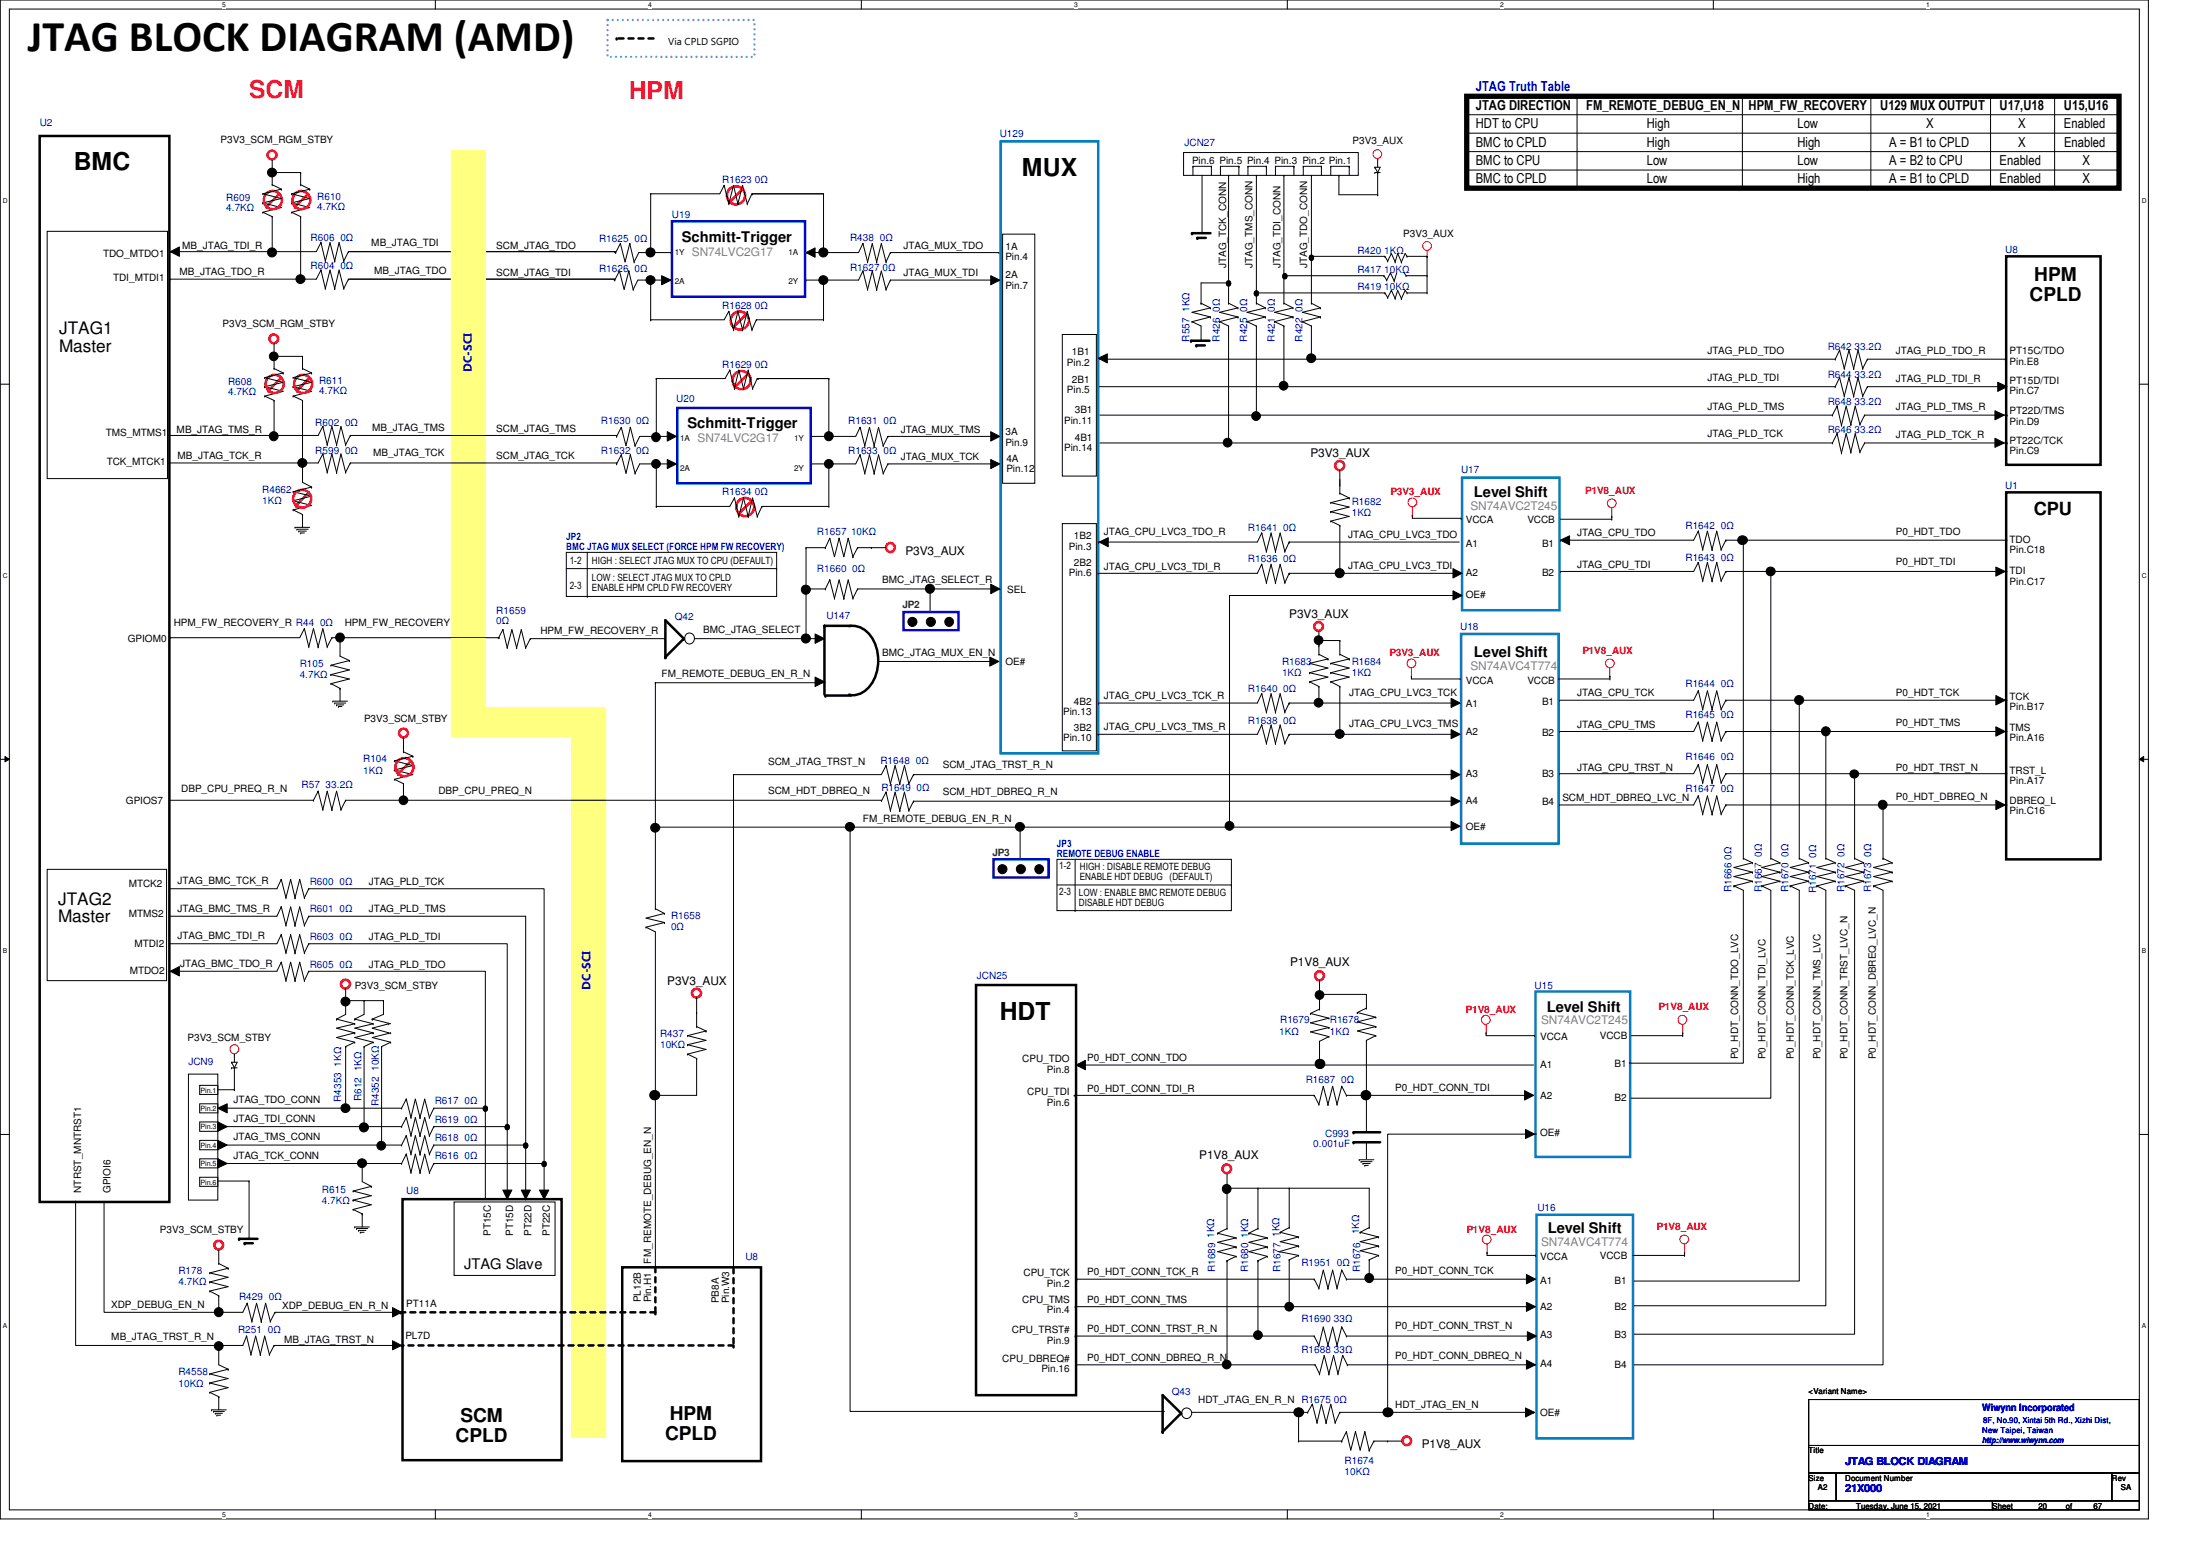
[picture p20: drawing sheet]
<svg xmlns="http://www.w3.org/2000/svg" width="297mm" height="210mm" viewBox="0 0 297 210" stroke-linecap="round" stroke-linejoin="round" font-family="sans-serif">
<defs><g id="words">
<text font-size="6" x="3.8" y="6.9">JTAG BLOCK DIAGRAM (AMD)</text>
<g font-size="3.3" fill="#ff0080">
<text x="33.7" y="13.3">SCM</text>
<text x="85.2" y="13.5">HPM</text>
</g>
<g font-size="3.3">
<text x="10" y="23">BMC</text>
<text x="138.4" y="23.8">MUX</text>
<text x="135.4" y="138.2">HDT</text>
</g>
<g font-size="2.6">
<text x="274.9" y="40.8">CPLD</text>
<text x="275.5" y="38.1">HPM</text>
<text x="61.7" y="195.2">CPLD</text>
<text x="62.4" y="192.6">SCM</text>
<text x="90.1" y="195">CPLD</text>
<text x="90.7" y="192.3">HPM</text>
</g>
<text font-size="2.5" x="275.5" y="69.8">CPU</text>
<g font-size="2.3">
<text x="8" y="45.2">JTAG1</text>
<text x="8" y="47.6">Master</text>
<text x="7.9" y="122.5">JTAG2</text>
<text x="7.9" y="124.9">Master</text>
</g>
<g font-size="2">
<text x="92.4" y="32.7">Schmitt-Trigger</text>
<text x="93.1" y="58">Schmitt-Trigger</text>
<text x="199.6" y="67.3">Level Shift</text>
<text x="199.6" y="89">Level Shift</text>
<text x="209.5" y="137">Level Shift</text>
<text x="209.6" y="167">Level Shift</text>
<text x="62.9" y="171.8">JTAG Slave</text>
</g>
<text font-size="1.9" fill="#00f" x="199.9" y="12.3">JTAG Truth Table</text>
<g font-size="1.9">
<text x="199.9" y="17.4">HDT to CPU</text>
<text x="199.9" y="14.9">JTAG DIRECTION</text>
<text x="214.8" y="14.9">FM_REMOTE_DEBUG_EN_N</text>
<text x="223.1" y="17.4">High</text>
<text x="236.9" y="14.9">HPM_FW_RECOVERY</text>
<text x="243.5" y="17.4">Low</text>
<text x="254.7" y="14.9">U129 MUX OUTPUT</text>
<text x="260.9" y="17.4">X</text>
<text x="270.8" y="14.9">U17,U18</text>
<text x="273.3" y="17.4">X</text>
<text x="279.6" y="14.9">U15,U16</text>
<text x="279.6" y="17.4">Enabled</text>
<text x="199.9" y="19.9">BMC to CPLD</text>
<text x="199.9" y="22.4">BMC to CPU</text>
<text x="223.1" y="19.9">High</text>
<text x="223.1" y="22.4">Low</text>
<text x="243.5" y="19.9">High</text>
<text x="243.5" y="22.4">Low</text>
<text x="255.9" y="22.4">A = B2 to CPU</text>
<text x="255.9" y="19.9">A = B1 to CPLD</text>
<text x="270.8" y="22.4">Enabled</text>
<text x="273.3" y="19.9">X</text>
<text x="279.6" y="19.9">Enabled</text>
<text x="282.1" y="22.4">X</text>
<text x="199.9" y="24.8">BMC to CPLD</text>
<text x="223.1" y="24.8">Low</text>
<text x="243.5" y="24.8">High</text>
<text x="255.9" y="24.8">A = B1 to CPLD</text>
<text x="270.8" y="24.8">Enabled</text>
<text x="282.1" y="24.8">X</text>
</g>
<g font-size="1.6" fill="#808080">
<text x="93.7" y="34.7">SN74LVC2G17</text>
<text x="94.5" y="59.9">SN74LVC2G17</text>
<text x="199.2" y="69.1">SN74AVC2T245</text>
<text x="199.2" y="90.7">SN74AVC4T774</text>
<text x="208.7" y="138.7">SN74AVC2T245</text>
<text x="208.7" y="168.7">SN74AVC4T774</text>
</g>
<g font-size="1.6" fill="#00f">
<text x="63.9" y="50.4" transform="rotate(-90 63.9 50.4)">DC-SCI</text>
<text x="80" y="134" transform="rotate(-90 80 134)">DC-SCI</text>
</g>
<g font-size="1.6">
<text x="177.5" y="61.9">P3V3_AUX</text>
<text x="122.6" y="75.1">P3V3_AUX</text>
<text x="174.6" y="83.7">P3V3_AUX</text>
<text x="174.7" y="130.9">P1V8_AUX</text>
<text x="90.4" y="133.3">P3V3_AUX</text>
<text x="162.4" y="156.9">P1V8_AUX</text>
<text x="192.6" y="196.1">P1V8_AUX</text>
</g>
<g font-size="1.5" fill="#00f">
<text x="249.9" y="202.1">21X000</text>
<text x="249.9" y="198.4">JTAG BLOCK DIAGRAM</text>
</g>
<g font-size="1.4">
<text x="90.5" y="6.1">Via CPLD SGPIO</text>
<text x="29.9" y="19.4">P3V3_SCM_RGM_STBY</text>
<text x="161.5" y="22.2">Pin.6 Pin.5 Pin.4 Pin.3 Pin.2 Pin.1</text>
<text x="183.2" y="19.5">P3V3_AUX</text>
<text x="14" y="34.8">TDO_MTDO1</text>
<text x="24.7" y="33.7">MB_JTAG_TDI_R</text>
<text x="50.3" y="33.3">MB_JTAG_TDI</text>
<text x="67.2" y="33.7">SCM_JTAG_TDO</text>
<text x="122.4" y="33.7">JTAG_MUX_TDO</text>
<text x="136.2" y="33.8">1A</text>
<text x="136.2" y="35.2">Pin.4</text>
<text x="190.1" y="32.1">P3V3_AUX</text>
<text x="15.3" y="38.1">TDI_MTDI1</text>
<text x="24.3" y="37.3">MB_JTAG_TDO_R</text>
<text x="50.7" y="37.2">MB_JTAG_TDO</text>
<text x="67.2" y="37.4">SCM_JTAG_TDI</text>
<text x="122.4" y="37.4">JTAG_MUX_TDI</text>
<text x="136.2" y="37.7">2A</text>
<text x="136.2" y="39.1">Pin.7</text>
<text x="166.1" y="36.3" transform="rotate(-90 166.1 36.3)">JTAG_TCK_CONN</text>
<text x="169.7" y="36.3" transform="rotate(-90 169.7 36.3)">JTAG_TMS_CONN</text>
<text x="173.4" y="36.3" transform="rotate(-90 173.4 36.3)">JTAG_TDI_CONN</text>
<text x="177" y="36.3" transform="rotate(-90 177 36.3)">JTAG_TDO_CONN</text>
<text x="30.1" y="44.3">P3V3_SCM_RGM_STBY</text>
<text x="231.3" y="47.9">JTAG_PLD_TDO</text>
<text x="144.5" y="53.3">Pin.5</text>
<text x="144.5" y="49.5">Pin.2</text>
<text x="145.2" y="51.9">2B1</text>
<text x="145.2" y="48.1">1B1</text>
<text x="231.3" y="51.6">JTAG_PLD_TDI</text>
<text x="256.8" y="48">JTAG_PLD_TDO_R</text>
<text x="256.8" y="51.7">JTAG_PLD_TDI_R</text>
<text x="272.2" y="52">PT15D/TDI</text>
<text x="272.2" y="53.4">Pin.C7</text>
<text x="272.2" y="48">PT15C/TDO</text>
<text x="272.2" y="49.4">Pin.E8</text>
<text x="14.3" y="59.1">TMS_MTMS1</text>
<text x="23.9" y="58.6">MB_JTAG_TMS_R</text>
<text x="50.4" y="58.3">MB_JTAG_TMS</text>
<text x="67.2" y="58.5">SCM_JTAG_TMS</text>
<text x="122" y="58.6">JTAG_MUX_TMS</text>
<text x="136.2" y="59">3A</text>
<text x="144.1" y="57.4">Pin.11</text>
<text x="145.6" y="56">3B1</text>
<text x="145.6" y="59.7">4B1</text>
<text x="231.3" y="55.5">JTAG_PLD_TMS</text>
<text x="231.3" y="59.2">JTAG_PLD_TCK</text>
<text x="256.8" y="59.4">JTAG_PLD_TCK_R</text>
<text x="256.8" y="55.6">JTAG_PLD_TMS_R</text>
<text x="272.2" y="56.1">PT22D/TMS</text>
<text x="272.2" y="57.5">Pin.D9</text>
<text x="14.5" y="62.9">TCK_MTCK1</text>
<text x="24" y="62.2">MB_JTAG_TCK_R</text>
<text x="50.5" y="61.8">MB_JTAG_TCK</text>
<text x="67.2" y="62.2">SCM_JTAG_TCK</text>
<text x="122" y="62.3">JTAG_MUX_TCK</text>
<text x="136.2" y="60.4">Pin.9</text>
<text x="136.3" y="62.6">4A</text>
<text x="136.3" y="64">Pin.12</text>
<text x="144.1" y="61.1">Pin.14</text>
<text x="272.2" y="60.1">PT22C/TCK</text>
<text x="272.2" y="61.5">Pin.C9</text>
<text x="198.5" y="70.8">VCCA</text>
<text x="206.9" y="70.8">VCCB</text>
<text x="77.2" y="76.4">1-2</text>
<text x="80.2" y="76.4">HIGH : SELECT JTAG MUX TO CPU (DEFAULT)</text>
<text x="144.8" y="74.4">Pin.3</text>
<text x="145.5" y="73">1B2</text>
<text x="145.5" y="76.6">2B2</text>
<text x="149.5" y="77.1">JTAG_CPU_LVC3_TDI_R</text>
<text x="149.5" y="72.4">JTAG_CPU_LVC3_TDO_R</text>
<text x="182.6" y="72.9">JTAG_CPU_LVC3_TDO</text>
<text x="182.6" y="77">JTAG_CPU_LVC3_TDI</text>
<text x="198.5" y="74">A1</text>
<text x="208.9" y="74">B1</text>
<text x="213.6" y="76.9">JTAG_CPU_TDI</text>
<text x="213.6" y="72.6">JTAG_CPU_TDO</text>
<text x="256.8" y="72.4">P0_HDT_TDO</text>
<text x="256.8" y="76.5">P0_HDT_TDI</text>
<text x="272.2" y="73.5">TDO</text>
<text x="272.2" y="74.9">Pin.C18</text>
<text x="272.2" y="77.8">TDI</text>
<text x="77.2" y="79.8">2-3</text>
<text x="80.2" y="78.7">LOW : SELECT JTAG MUX TO CPLD</text>
<text x="80.2" y="80">ENABLE HPM CPLD FW RECOVERY</text>
<text x="119.5" y="79">BMC_JTAG_SELECT_R</text>
<text x="136.4" y="80.3">SEL</text>
<text x="144.8" y="78">Pin.6</text>
<text x="198.5" y="78">A2</text>
<text x="198.5" y="81">OE#</text>
<text x="208.9" y="78">B2</text>
<text x="272.2" y="79.2">Pin.C17</text>
<text x="17.3" y="87">GPIOM0</text>
<text x="23.5" y="84.7">HPM_FW_RECOVERY_R R44 0Ω</text>
<text x="46.7" y="84.8">HPM_FW_RECOVERY</text>
<text x="73.2" y="85.9">HPM_FW_RECOVERY_R</text>
<text x="95.2" y="85.7">BMC_JTAG_SELECT</text>
<text x="119.5" y="88.8">BMC_JTAG_MUX_EN_N</text>
<text x="89.6" y="91.7">FM_REMOTE_DEBUG_EN_R_N</text>
<text x="136.2" y="90.1">OE#</text>
<text x="145.5" y="95.4">4B2</text>
<text x="149.5" y="94.7">JTAG_CPU_LVC3_TCK_R</text>
<text x="182.7" y="94.2">JTAG_CPU_LVC3_TCK</text>
<text x="198.5" y="92.6">VCCA</text>
<text x="198.5" y="95.8">A1</text>
<text x="206.9" y="92.6">VCCB</text>
<text x="208.9" y="95.4">B1</text>
<text x="213.6" y="94.3">JTAG_CPU_TCK</text>
<text x="256.8" y="94.2">P0_HDT_TCK</text>
<text x="272.2" y="94.8">TCK</text>
<text x="49.3" y="97.8">P3V3_SCM_STBY</text>
<text x="144" y="100.4">Pin.10</text>
<text x="144" y="96.8">Pin.13</text>
<text x="145.5" y="99">3B2</text>
<text x="149.5" y="98.8">JTAG_CPU_LVC3_TMS_R</text>
<text x="182.7" y="98.4">JTAG_CPU_LVC3_TMS</text>
<text x="198.5" y="99.5">A2</text>
<text x="208.9" y="99.7">B2</text>
<text x="213.6" y="98.6">JTAG_CPU_TMS</text>
<text x="256.8" y="98.3">P0_HDT_TMS</text>
<text x="272.2" y="96.2">Pin.B17</text>
<text x="272.2" y="98.9">TMS</text>
<text x="272.2" y="100.3">Pin.A16</text>
<text x="24.6" y="107.2">DBP_CPU_PREQ_R_N</text>
<text x="59.4" y="107.5">DBP_CPU_PREQ_N</text>
<text x="104.1" y="103.6">SCM_JTAG_TRST_N</text>
<text x="104.1" y="107.5">SCM_HDT_DBREQ_N</text>
<text x="127.7" y="107.6">SCM_HDT_DBREQ_R_N</text>
<text x="127.7" y="104">SCM_JTAG_TRST_R_N</text>
<text x="198.5" y="105.2">A3</text>
<text x="208.9" y="105.2">B3</text>
<text x="213.6" y="104.4">JTAG_CPU_TRST_N</text>
<text x="256.8" y="104.4">P0_HDT_TRST_N</text>
<text x="272.2" y="104.8">TRST_L</text>
<text x="272.2" y="106.2">Pin.A17</text>
<text x="17.1" y="108.9">GPIOS7</text>
<text x="116.9" y="111.4">FM_REMOTE_DEBUG_EN_R_N</text>
<text x="198.5" y="108.9">A4</text>
<text x="198.5" y="112.4">OE#</text>
<text x="208.9" y="109">B4</text>
<text x="211.6" y="108.5">SCM_HDT_DBREQ_LVC_N</text>
<text x="256.8" y="108.4">P0_HDT_DBREQ_N</text>
<text x="272.2" y="108.9">DBREQ_L</text>
<text x="272.2" y="110.3">Pin.C16</text>
<text x="24" y="119.7">JTAG_BMC_TCK_R</text>
<text x="50" y="119.8">JTAG_PLD_TCK</text>
<text x="143.5" y="117.7">1-2</text>
<text x="146.3" y="117.9">HIGH : DISABLE REMOTE DEBUG</text>
<text x="146.3" y="119.2">ENABLE HDT DEBUG (DEFAULT)</text>
<text x="17.4" y="124.2">MTMS2</text>
<text x="17.4" y="120.2">MTCK2</text>
<text x="24" y="123.4">JTAG_BMC_TMS_R</text>
<text x="50" y="123.6">JTAG_PLD_TMS</text>
<text x="143.5" y="121.2">2-3</text>
<text x="146.1" y="121.4">LOW : ENABLE BMC REMOTE DEBUG</text>
<text x="146.1" y="122.7">DISABLE HDT DEBUG</text>
<text x="17.6" y="131.9">MTDO2</text>
<text x="18.2" y="128.3">MTDI2</text>
<text x="24" y="127.2">JTAG_BMC_TDI_R</text>
<text x="24.4" y="130.9">JTAG_BMC_TDO_R</text>
<text x="50" y="127.3">JTAG_PLD_TDI</text>
<text x="50" y="131">JTAG_PLD_TDO</text>
<text x="48" y="133.9">P3V3_SCM_STBY</text>
<text x="25.4" y="141">P3V3_SCM_STBY</text>
<text x="138.5" y="143.8">CPU_TDO</text>
<text x="147.3" y="143.7">P0_HDT_CONN_TDO</text>
<text x="208.6" y="140.8">VCCA</text>
<text x="216.7" y="140.7">VCCB</text>
<text x="235.4" y="143.5" transform="rotate(-90 235.4 143.5)">P0_HDT_CONN_TDO_LVC</text>
<text x="239.1" y="143.5" transform="rotate(-90 239.1 143.5)">P0_HDT_CONN_TDI_LVC</text>
<text x="243" y="143.5" transform="rotate(-90 243 143.5)">P0_HDT_CONN_TCK_LVC</text>
<text x="246.6" y="143.5" transform="rotate(-90 246.6 143.5)">P0_HDT_CONN_TMS_LVC</text>
<text x="250.2" y="143.5" transform="rotate(-90 250.2 143.5)">P0_HDT_CONN_TRST_LVC_N</text>
<text x="254.1" y="143.5" transform="rotate(-90 254.1 143.5)">P0_HDT_CONN_DBREQ_LVC_N</text>
<text x="31.6" y="149.4">JTAG_TDO_CONN</text>
<text x="139.1" y="148.3">CPU_TDI</text>
<text x="141.8" y="145.2">Pin.8</text>
<text x="141.8" y="149.7">Pin.6</text>
<text x="147.3" y="147.8">P0_HDT_CONN_TDI_R</text>
<text x="189" y="147.7">P0_HDT_CONN_TDI</text>
<text x="208.6" y="144.7">A1</text>
<text x="208.6" y="148.8">A2</text>
<text x="218.7" y="149.1">B2</text>
<text x="218.7" y="144.5">B1</text>
<text x="31.6" y="154.4">JTAG_TMS_CONN</text>
<text x="31.6" y="151.9">JTAG_TDI_CONN</text>
<text x="208.6" y="153.8">OE#</text>
<text x="11" y="161.5" transform="rotate(-90 11 161.5)">NTRST_MNTRST1</text>
<text x="15" y="161.5" transform="rotate(-90 15 161.5)">GPIOI6</text>
<text x="31.6" y="156.9">JTAG_TCK_CONN</text>
<text x="21.7" y="167">P3V3_SCM_STBY</text>
<text x="66.5" y="167.4" transform="rotate(-90 66.5 167.4)">PT15C</text>
<text x="69.5" y="167.4" transform="rotate(-90 69.5 167.4)">PT15D</text>
<text x="72" y="167.4" transform="rotate(-90 72 167.4)">PT22D</text>
<text x="74.5" y="167.4" transform="rotate(-90 74.5 167.4)">PT22C</text>
<text x="88.2" y="171.1" transform="rotate(-90 88.2 171.1)">FM_REMOTE_DEBUG_EN_N</text>
<text x="138.6" y="172.8">CPU_TCK</text>
<text x="147.3" y="172.7">P0_HDT_CONN_TCK_R</text>
<text x="189" y="172.5">P0_HDT_CONN_TCK</text>
<text x="208.6" y="173.8">A1</text>
<text x="208.6" y="170.6">VCCA</text>
<text x="216.7" y="170.5">VCCB</text>
<text x="218.7" y="173.8">B1</text>
<text x="15.1" y="177.1">XDP_DEBUG_EN_N</text>
<text x="38.2" y="177.2">XDP_DEBUG_EN_R_N</text>
<text x="55" y="177">PT11A</text>
<text x="86.8" y="176.4" transform="rotate(-90 86.8 176.4)">PL12B</text>
<text x="88.2" y="176.4" transform="rotate(-90 88.2 176.4)">Pin.H1</text>
<text x="97.4" y="176.5" transform="rotate(-90 97.4 176.5)">PB8A</text>
<text x="98.8" y="176.5" transform="rotate(-90 98.8 176.5)">Pin.W3</text>
<text x="138.5" y="176.4">CPU_TMS</text>
<text x="141.8" y="177.8">Pin.4</text>
<text x="141.8" y="174.2">Pin.2</text>
<text x="147.3" y="176.4">P0_HDT_CONN_TMS</text>
<text x="189" y="179.9">P0_HDT_CONN_TRST_N</text>
<text x="208.6" y="177.5">A2</text>
<text x="218.7" y="177.3">B2</text>
<text x="15.1" y="181.4">MB_JTAG_TRST_R_N</text>
<text x="38.5" y="181.8">MB_JTAG_TRST_N</text>
<text x="54.9" y="181.3">PL7D</text>
<text x="135.8" y="184.4">CPU_DBREQ#</text>
<text x="137.1" y="180.6">CPU_TRST#</text>
<text x="141.1" y="185.8">Pin.16</text>
<text x="141.8" y="181.9">Pin.9</text>
<text x="147.3" y="180.4">P0_HDT_CONN_TRST_R_N</text>
<text x="147.3" y="184.3">P0_HDT_CONN_DBREQ_R_N</text>
<text x="189" y="184">P0_HDT_CONN_DBREQ_N</text>
<text x="208.6" y="185.2">A4</text>
<text x="208.6" y="181.2">A3</text>
<text x="218.7" y="185.3">B4</text>
<text x="218.7" y="181.2">B3</text>
<text x="162.3" y="190">HDT_JTAG_EN_R_N R1675 0Ω</text>
<text x="189" y="190.6">HDT_JTAG_EN_N</text>
<text x="208.6" y="191.8">OE#</text>
</g>
<g font-size="1.4" fill="#00f">
<text x="5.4" y="17">U2</text>
<text x="135.4" y="18.5">U129</text>
<text x="160.4" y="19.8">JCN27</text>
<text x="30.6" y="27.2">R609</text>
<text x="30.6" y="28.6">4.7KΩ</text>
<text x="43" y="27.1">R610</text>
<text x="43" y="28.5">4.7KΩ</text>
<text x="91" y="29.5">U19</text>
<text x="97.8" y="24.7">R1623 0Ω</text>
<text x="42.1" y="32.7">R606 0Ω</text>
<text x="81.1" y="32.8">R1625 0Ω</text>
<text x="115.1" y="32.7">R438 0Ω</text>
<text x="183.9" y="34.3">R420 1KΩ</text>
<text x="271.6" y="34.2">U8</text>
<text x="42.1" y="36.4">R604 0Ω</text>
<text x="81.1" y="36.8">R1626 0Ω</text>
<text x="97.8" y="41.8">R1628 0Ω</text>
<text x="115.1" y="36.7">R1627 0Ω</text>
<text x="183.9" y="39.3">R419 10KΩ</text>
<text x="183.9" y="36.9">R417 10KΩ</text>
<text x="161.1" y="46.3" transform="rotate(-90 161.1 46.3)">R557 1KΩ</text>
<text x="165.2" y="46.3" transform="rotate(-90 165.2 46.3)">R426 0Ω</text>
<text x="168.9" y="46.3" transform="rotate(-90 168.9 46.3)">R425 0Ω</text>
<text x="172.7" y="46.3" transform="rotate(-90 172.7 46.3)">R421 0Ω</text>
<text x="176.4" y="46.3" transform="rotate(-90 176.4 46.3)">R422 0Ω</text>
<text x="247.6" y="47.4">R642 33.2Ω</text>
<text x="30.9" y="52.1">R608</text>
<text x="30.9" y="53.5">4.7KΩ</text>
<text x="43.2" y="52">R611</text>
<text x="43.2" y="53.4">4.7KΩ</text>
<text x="97.8" y="49.9">R1629 0Ω</text>
<text x="247.6" y="51.1">R644 33.2Ω</text>
<text x="42.7" y="57.7">R602 0Ω</text>
<text x="81.4" y="57.4">R1630 0Ω</text>
<text x="91.6" y="54.5">U20</text>
<text x="114.9" y="57.4">R1631 0Ω</text>
<text x="247.6" y="58.6">R646 33.2Ω</text>
<text x="247.6" y="54.9">R648 33.2Ω</text>
<text x="42.7" y="61.5">R599 0Ω</text>
<text x="81.4" y="61.5">R1632 0Ω</text>
<text x="114.9" y="61.5">R1633 0Ω</text>
<text x="197.9" y="64.1">U17</text>
<text x="35.5" y="66.8">R4662</text>
<text x="35.5" y="68.3">1KΩ</text>
<text x="97.8" y="67.1">R1634 0Ω</text>
<text x="169" y="71.9">R1641 0Ω</text>
<text x="183.1" y="69.9">1KΩ</text>
<text x="183.1" y="68.4">R1682</text>
<text x="228.3" y="71.7">R1642 0Ω</text>
<text x="271.6" y="66.2">U1</text>
<text x="76.7" y="73.2">JP2</text>
<text x="76.7" y="74.5">BMC JTAG MUX SELECT (FORCE HPM FW RECOVERY)</text>
<text x="110.7" y="72.5">R1657</text>
<text x="110.7" y="77.5">R1660 0Ω</text>
<text x="115.3" y="72.5">10KΩ</text>
<text x="169" y="76.1">R1636 0Ω</text>
<text x="228.3" y="75.9">R1643 0Ω</text>
<text x="67.2" y="83.1">R1659</text>
<text x="91.4" y="84">Q42</text>
<text x="111.9" y="83.9">U147</text>
<text x="67.2" y="84.5">0Ω</text>
<text x="197.8" y="85.3">U18</text>
<text x="40.6" y="90.3">R105</text>
<text x="40.6" y="91.8">4.7KΩ</text>
<text x="169" y="93.7">R1640 0Ω</text>
<text x="173.6" y="91.6">1KΩ</text>
<text x="173.6" y="90.1">R1683</text>
<text x="183.1" y="90.1">R1684</text>
<text x="183.1" y="91.6">1KΩ</text>
<text x="228.3" y="93">R1644 0Ω</text>
<text x="169" y="98">R1638 0Ω</text>
<text x="228.3" y="97.3">R1645 0Ω</text>
<text x="40.8" y="106.8">R57 33.2Ω</text>
<text x="49.2" y="103.3">R104</text>
<text x="49.2" y="104.8">1KΩ</text>
<text x="119.2" y="103.5">R1648 0Ω</text>
<text x="119.4" y="107.1">R1649 0Ω</text>
<text x="228.3" y="107.2">R1647 0Ω</text>
<text x="228.3" y="102.9">R1646 0Ω</text>
<text x="41.9" y="119.8">R600 0Ω</text>
<text x="143.2" y="114.8">JP3</text>
<text x="143.2" y="116.1">REMOTE DEBUG ENABLE</text>
<text x="41.9" y="123.6">R601 0Ω</text>
<text x="90.9" y="125.9">0Ω</text>
<text x="90.9" y="124.4">R1658</text>
<text x="234.5" y="120.8" transform="rotate(-90 234.5 120.8)">R1666 0Ω</text>
<text x="238.6" y="120.8" transform="rotate(-90 238.6 120.8)">R1667 0Ω</text>
<text x="242.2" y="120.8" transform="rotate(-90 242.2 120.8)">R1670 0Ω</text>
<text x="246" y="120.9" transform="rotate(-90 246 120.9)">R1671 0Ω</text>
<text x="249.8" y="120.8" transform="rotate(-90 249.8 120.8)">R1672 0Ω</text>
<text x="253.4" y="120.8" transform="rotate(-90 253.4 120.8)">R1673 0Ω</text>
<text x="41.9" y="131">R605 0Ω</text>
<text x="41.9" y="127.3">R603 0Ω</text>
<text x="132.3" y="132.6">JCN25</text>
<text x="207.9" y="133.9">U15</text>
<text x="89.4" y="140.5">R437</text>
<text x="89.4" y="142">10KΩ</text>
<text x="173.3" y="140.1">1KΩ</text>
<text x="173.4" y="138.6">R1679</text>
<text x="180.1" y="140.1">1KΩ</text>
<text x="180.1" y="138.6">R1678</text>
<text x="25.5" y="144.2">JCN9</text>
<text x="46.2" y="149.2" transform="rotate(-90 46.2 149.2)">R4353 1KΩ</text>
<text x="49" y="149.1" transform="rotate(-90 49 149.1)">R612 1KΩ</text>
<text x="51.3" y="149.8" transform="rotate(-90 51.3 149.8)">R4352 10KΩ</text>
<text x="58.9" y="149.6">R617 0Ω</text>
<text x="176.9" y="146.6">R1687 0Ω</text>
<text x="58.9" y="154.6">R618 0Ω</text>
<text x="58.9" y="152.1">R619 0Ω</text>
<text x="177.9" y="155.3">0.001uF</text>
<text x="179.5" y="153.9">C993</text>
<text x="43.6" y="161.5">R615</text>
<text x="55" y="161.6">U8</text>
<text x="58.9" y="157">R616 0Ω</text>
<text x="43.6" y="163">4.7KΩ</text>
<text x="164.5" y="167.6" transform="rotate(-90 164.5 167.6)">1KΩ</text>
<text x="169.1" y="167.6" transform="rotate(-90 169.1 167.6)">1KΩ</text>
<text x="173.3" y="167.5" transform="rotate(-90 173.3 167.5)">1KΩ</text>
<text x="184.1" y="167.1" transform="rotate(-90 184.1 167.1)">1KΩ</text>
<text x="208.2" y="164">U16</text>
<text x="24.2" y="172.6">R178</text>
<text x="101" y="170.6">U8</text>
<text x="164.6" y="172.3" transform="rotate(-90 164.6 172.3)">R1689</text>
<text x="169.1" y="172.3" transform="rotate(-90 169.1 172.3)">R1680</text>
<text x="173.4" y="172.3" transform="rotate(-90 173.4 172.3)">R1677</text>
<text x="176.3" y="171.5">R1951 0Ω</text>
<text x="184.2" y="172.3" transform="rotate(-90 184.2 172.3)">R1676</text>
<text x="24.2" y="174.1">4.7KΩ</text>
<text x="32.4" y="176.1">R429 0Ω</text>
<text x="176.3" y="179.1">R1690 33Ω</text>
<text x="32.3" y="180.6">R251 0Ω</text>
<text x="176.3" y="183.2">R1688 33Ω</text>
<text x="24.2" y="186.3">R4558</text>
<text x="24.2" y="187.8">10KΩ</text>
<text x="158.7" y="188.9">Q43</text>
<text x="268.5" y="191.1">Wiwynn Incorporated</text>
<text x="182.1" y="198.2">R1674</text>
<text x="182.1" y="199.7">10KΩ</text>
</g>
<g font-size="1.4" fill="#f00">
<text x="188.3" y="67.1">P3V3_AUX</text>
<text x="214.7" y="66.8">P1V8_AUX</text>
<text x="188.2" y="88.9">P3V3_AUX</text>
<text x="214.3" y="88.6">P1V8_AUX</text>
<text x="198.5" y="137.2">P1V8_AUX</text>
<text x="224.7" y="136.8">P1V8_AUX</text>
<text x="198.7" y="166.9">P1V8_AUX</text>
<text x="224.4" y="166.5">P1V8_AUX</text>
</g>
<g font-size="1.4" fill="#008000">
<text x="122.3" y="82.4">JP2</text>
<text x="134.4" y="115.9">JP3</text>
</g>
<g font-size="1.1">
<text x="91.4" y="34.5">1Y</text>
<text x="106.8" y="34.5">1A</text>
<text x="91.4" y="38.5">2A</text>
<text x="106.8" y="38.5">2Y</text>
<text x="92.1" y="59.8">1A</text>
<text x="107.6" y="59.8">1Y</text>
<text x="92.1" y="63.8">2A</text>
<text x="107.6" y="63.8">2Y</text>
<text x="245" y="188.7">&lt;Variant Name&gt;</text>
<text x="245" y="196.8">Title</text>
<text x="245" y="200.5">Size</text>
<text x="246.2" y="201.8">A2</text>
<text x="249.9" y="200.5">Document Number</text>
<text x="286" y="200.5">Rev</text>
<text x="287.3" y="201.8">SA</text>
<text x="245" y="204.3">Date:</text>
<text x="251.4" y="204.3">Tuesday, June 15, 2021</text>
<text x="269.9" y="204.3">Sheet</text>
<text x="276.1" y="204.3">20</text>
<text x="279.8" y="204.3">of</text>
<text x="283.5" y="204.3">67</text>
</g>
<g font-size="1.1" fill="#00f">
<text x="268.5" y="195.4">http://www.wiwynn.com</text>
<text x="268.5" y="194.1">New Taipei, Taiwan</text>
<text x="268.6" y="192.7">8F, No.90, Xintai 5th Rd., Xizhi Dist,</text>
</g>
<g font-size="1">
<text x="27.2" y="148">Pin.1</text>
<text x="27.2" y="153">Pin.3</text>
<text x="27.2" y="155.4">Pin.4</text>
<text x="27.2" y="150.5">Pin.2</text>
<text x="27.2" y="157.9">Pin.5</text>
<text x="27.2" y="160.4">Pin.6</text>
</g>
<g font-size=".9">
<text x="30.1" y=".9">5</text>
<text x="87.8" y=".9">4</text>
<text x="145.5" y=".9">3</text>
<text x="203.2" y=".9">2</text>
<text x="260.9" y=".9">1</text>
<text x=".4" y="27.4">D</text>
<text x="290.1" y="27.4">D</text>
<text x=".4" y="78.2">C</text>
<text x="290.1" y="78.2">C</text>
<text x=".4" y="129">B</text>
<text x="290.1" y="129">B</text>
<text x=".4" y="179.8">A</text>
<text x="290.1" y="179.8">A</text>
<text x="30.1" y="205.4">5</text>
<text x="87.8" y="205.4">4</text>
<text x="145.5" y="205.4">3</text>
<text x="203.2" y="205.4">2</text>
<text x="260.9" y="205.4">1</text>
</g>
</g></defs>
<path d="M0 0h291v205.7h-291zM1.3 1.2h288.5v203.3h-288.5z" fill="none" stroke="#000" stroke-width=".14"/>
<g fill="#fff">
<path d="M30.1 .1h.5v1h-.5z"/>
<path d="M30.1 204.6h.5v1h-.5z"/>
</g>
<path d="M59 0v1.2M59 204.5v1.2" fill="none" stroke="#000" stroke-width=".14"/>
<g fill="#fff">
<path d="M87.8 .1h.5v1h-.5z"/>
<path d="M87.8 204.6h.5v1h-.5z"/>
</g>
<path d="M116.7 0v1.2M116.7 204.5v1.2" fill="none" stroke="#000" stroke-width=".14"/>
<g fill="#fff">
<path d="M145.5 .1h.5v1h-.5z"/>
<path d="M145.5 204.6h.5v1h-.5z"/>
</g>
<path d="M174.4 0v1.2M174.4 204.5v1.2" fill="none" stroke="#000" stroke-width=".14"/>
<g fill="#fff">
<path d="M203.2 .1h.5v1h-.5z"/>
<path d="M203.2 204.6h.5v1h-.5z"/>
</g>
<path d="M232.1 0v1.2M232.1 204.5v1.2" fill="none" stroke="#000" stroke-width=".14"/>
<g fill="#fff">
<path d="M260.9 .1h.5v1h-.5z"/>
<path d="M260.9 204.6h.5v1h-.5z"/>
<path d="M.4 26.6h.6v1h-.6z"/>
<path d="M290.1 26.6h.6v1h-.6z"/>
<path d="M.4 77.4h.6v1h-.6z"/>
<path d="M290.1 77.4h.6v1h-.6z"/>
</g>
<path d="M0 52h1.3M289.8 52h1.2" fill="none" stroke="#000" stroke-width=".14"/>
<g fill="#fff">
<path d="M.4 128.2h.6v1h-.6z"/>
<path d="M290.1 128.2h.6v1h-.6z"/>
</g>
<path d="M0 102.8h1.3M.7 102.4l.6 .4-.6 .4zM289.8 102.8l.6-.4v.8zM289.8 102.8h1.2" fill="none" stroke="#000" stroke-width=".14"/>
<path d="M.7 102.4l.6 .4-.6 .4zM289.8 102.8l.6-.4v.8z" fill="#000"/>
<g fill="#fff">
<path d="M.4 179h.5v1h-.5z"/>
<path d="M290.1 179h.6v1h-.6z"/>
</g>
<g fill="none" stroke="#000" stroke-width=".14">
<path d="M35.6 28.7h.1M36.9 23.4h3.8M38.1 28.1l-2.5 .6M40.7 23.4h.1M0 153.6h1.3M289.8 153.6h1.2"/>
<circle cx="36.9" cy="23.4" r=".61"/>
</g>
<g fill="none" stroke="#f00" stroke-width=".34">
<path d="M37.8 26.2l-1.7 1.8"/>
<circle cx="36.9" cy="21" r=".61"/>
</g>
<circle cx="36.9" cy="23.4" r=".61" fill="#000"/>
<circle cx="36.1" cy="28" r=".17" fill="#f00"/>
<path d="M36.9 25h.1M36.9 21.6v3.4" fill="none" stroke="#000" stroke-width=".14"/>
<path d="M41.7 26.2l-1.7 1.8" fill="none" stroke="#f00" stroke-width=".34"/>
<circle cx="40" cy="28" r=".17" fill="#f00"/>
<g fill="none" stroke="#000" stroke-width=".14">
<path d="M23.1 34.1l1.2-.7v1.3zM23.1 34.1h.1M35.6 27.5h.1M35.6 26.2h.1M35.6 26.2l2.5 .7-2.5 .6M35.6 27.5l2.5 .6M35.6 28.7l1.3 .6M36.9 29.3h.1M36.9 34.1h.1M36.9 29.3v4.8M36.9 25l1.2 .6M38.1 25.6h.1"/>
<path d="M38.1 25.6l-2.5 .6M39.5 28.7h.1M39.5 27.5h.1M39.5 26.2h.1M39.5 27.5l2.4 .6-2.4 .6M39.5 26.2l2.4 .7-2.4 .6M39.5 28.7l1.2 .6M40.7 25h.1M40.7 29.3h.1M40.7 37.8h.1M40.7 23.4v1.6M40.7 29.3v8.5"/>
<path d="M40.7 25l1.2 .6M41.9 25.6h.1M41.9 25.6l-2.4 .6M43.5 32.9h.1M43.5 32.9l-.7 1.2h-19.7M43.5 32.9l.6 2.4M44.1 35.3h.1M44.1 35.3l.6-2.4 .6 2.4M44.7 36.6l.6 2.5M45.3 35.3h.1M45.3 39.1h.1M45.3 35.3l.6-2.4 .7 2.4"/>
<path d="M45.3 39.1l.6-2.5 .7 2.5M46.6 35.3h.1M46.6 39.1h.1M47.2 34.1h.1M47.2 37.8h.1M47.2 34.1h36.2M47.2 37.8h36.1M47.2 34.1l-.6 1.2M47.2 37.8l-.6 1.3M83.2 37.8h.1M83.3 34.1h.1M83.3 37.8h.1"/>
<path d="M83.4 34.1h.1"/>
<circle cx="36.8" cy="34.2" r=".62"/>
<circle cx="40.7" cy="37.8" r=".61"/>
</g>
<g fill="none" stroke="#f00" stroke-width=".34">
<circle cx="36.9" cy="27.1" r="1.23"/>
<circle cx="40.8" cy="27.1" r="1.22"/>
</g>
<path d="M5.4 18.4h17.5v144.4h-17.5zM54.5 162.4h21.6v35.3h-21.6z" fill="none" stroke="#000" stroke-width=".34"/>
<g fill="#000">
<path d="M23.1 34.1l1.2-.7v1.3z" fill-rule="evenodd"/>
<circle cx="36.8" cy="34.2" r=".62"/>
<circle cx="40.7" cy="37.8" r=".61"/>
</g>
<path d="M61.1 95.8h20.8v4h-20.8z" fill-rule="evenodd" fill="#ffff80"/>
<path d="M61.1 95.8h20.8v4h-20.8z" fill="none" stroke="#ffff80" stroke-width=".14"/>
<path d="M77.4 96.1h4.6v98.5h-4.6z" fill-rule="evenodd" fill="#ffff80"/>
<path d="M77.4 96.1h4.6v98.5h-4.6z" fill="none" stroke="#ffff80" stroke-width=".14"/>
<path d="M61.1 20.4h4.6v79.4h-4.6z" fill-rule="evenodd" fill="#ffff80"/>
<path d="M61.1 20.4h4.6v79.4h-4.6z" fill="none" stroke="#ffff80" stroke-width=".14"/>
<g fill="none" stroke="#000" stroke-width=".14">
<path d="M23.1 37.8h.1M43.5 36.6h.1M43.5 36.6l-.7 1.2h-19.7M43.5 36.6l.6 2.5M44.1 39.1h.1M44.7 36.6l-.6 2.5M37.1 48.3h3.9M41 48.3h.1"/>
<circle cx="37.1" cy="48.3" r=".59"/>
</g>
<g fill="none" stroke="#f00" stroke-width=".34">
<path d="M38.1 51.1l-1.7 1.8"/>
<circle cx="37.1" cy="45.9" r=".59"/>
</g>
<circle cx="37.1" cy="48.3" r=".59" fill="#000"/>
<circle cx="36.4" cy="52.9" r=".17" fill="#f00"/>
<path d="M35.9 53.6h.1M37.1 49.9h.1M37.1 46.5v3.4M38.4 53l-2.5 .6" fill="none" stroke="#000" stroke-width=".14"/>
<path d="M41.9 51.1l-1.7 1.8" fill="none" stroke="#f00" stroke-width=".34"/>
<circle cx="40.2" cy="52.9" r=".17" fill="#f00"/>
<g fill="none" stroke="#000" stroke-width=".14">
<path d="M22.7 59h.1M35.9 52.4h.1M35.9 51.1h.1M35.9 51.1l2.5 .7-2.5 .6M35.9 52.4l2.5 .6M35.9 53.6l1.2 .6M37.1 54.2h.1M37.1 59h.1M37.1 54.2v4.8M37.1 49.9l1.3 .6M38.4 50.5h.1M38.4 50.5l-2.5 .6"/>
<path d="M39.7 53.6h.1M39.7 52.4h.1M39.7 51.1h.1M39.7 52.4l2.5 .6-2.5 .6M39.7 51.1l2.5 .7-2.5 .6M39.7 53.6l1.3 .6M41 49.9h.1M41 54.2h.1M41 48.3v1.6M41 54.2v8.5M41 49.9l1.2 .6M42.2 50.5h.1"/>
<path d="M42.2 50.5l-2.5 .6M43.7 57.7h.1M43.7 57.7l-.6 1.3h-20.4M43.7 57.7l.6 2.5M47.5 59h.1M47.5 59h36M47.5 59l-.7 1.2M83.5 59h.1M22.7 62.7h.1M22.7 62.7h20.4M39.7 69h.1M41 62.7h.1"/>
<path d="M42.2 68.5l-2.5 .5M43.7 61.5h.1M43.7 61.5l.6 2.5M44.3 60.2h.1M44.3 64h.1M44.3 60.2l.7-2.5 .6 2.5M44.3 64l.7-2.5 .6 2.5M45.6 60.2h.1M45.6 64h.1M45.6 60.2l.6-2.5 .6 2.5M45.6 64l.6-2.5 .6 2.5M46.8 60.2h.1"/>
<path d="M46.8 64h.1M47.5 62.7h.1M47.5 62.7h36M47.5 62.7l-.7 1.3M83.5 62.7h.1"/>
<circle cx="37.1" cy="59.1" r=".6"/>
<circle cx="41" cy="62.7" r=".61"/>
</g>
<g fill="none" stroke="#f00" stroke-width=".34">
<path d="M41.8 66.7l-1.7 1.8"/>
<circle cx="37.2" cy="52" r="1.23"/>
<circle cx="41.1" cy="52" r="1.23"/>
</g>
<g fill="#000">
<circle cx="37.1" cy="59.1" r=".6"/>
<circle cx="41" cy="62.7" r=".61"/>
</g>
<circle cx="40.1" cy="68.5" r=".17" fill="#f00"/>
<g fill="none" stroke="#000" stroke-width=".14">
<path d="M39.7 67.8h.1M39.7 66.6h.1M39.7 66.6l2.5 .6-2.5 .6M39.7 67.8l2.5 .7M39.7 69l1.3 .7M40 71.4h.1M40 71.4h1.9M40.2 71.7h.1M40.2 71.7h1.5M40.5 71.9h.1M40.5 71.9h1M40.7 72.2h.1"/>
<path d="M40.7 72.2h.5M41 69.7h.1M41 62.8h.1M41 62.8v2.5l1.2 .7M41 69.7v1.7M42.2 66h.1M42.2 66l-2.5 .6M43.7 61.5h.1M43.7 61.5l-.6 1.2M23.1 86.4h.1M41.2 85.1h.1M41.2 85.1l-.6 1.3h-17.5"/>
<path d="M41.2 85.1l.6 2.5M41.8 87.6h.1M41.8 87.6l.7-2.5 .6 2.5M43.1 87.6h.1M43.1 87.6l.6-2.5 .6 2.5M44.3 87.6h.1M44.8 92.6h.1M44.8 91.4h.1M44.8 90.1h.1M44.8 91.4l2.5 .5-2.5 .7M44.8 90.1l2.5 .6-2.5 .7M44.8 92.6l1.3 .6"/>
<path d="M45 86.4h.1M45 86.4l-.7 1.2M45 86.4h22.6M45.1 95h.1M45.1 95h2M45.3 95.2h.1M45.3 95.2h1.5M45.6 95.5h.1M45.6 95.5h1M45.8 95.7h.1M45.8 95.7h.5M46.1 93.2h.1"/>
<path d="M46.1 86.4h.1M46.1 86.4v2.5l1.2 .6M46.1 93.2v1.8M47.3 89.5h.1M47.3 89.5l-2.5 .6M54.6 99.9v1.9M67.6 86.4h.1M53.4 105.5h.1M53.4 104.3h.1M53.4 104.3l2.5 .6-2.5 .6M54.6 101.8h.1M25.5 145.5h4v17h-4z"/>
<path d="M27 154.4h2.5v1.3h-2.5zM27 149.5h2.5v1.2h-2.5zM27 151.9h2.5v1.3h-2.5zM27 156.9h2.5v1.3h-2.5zM27 147h2.5v1.2h-2.5zM27 159.4h2.5v1.3h-2.5z"/>
<circle cx="46" cy="86.3" r=".6"/>
</g>
<g fill="none" stroke="#f00" stroke-width=".34">
<path d="M55.7 103l-1.8 1.8"/>
<circle cx="40.9" cy="67.5" r="1.22"/>
<circle cx="54.6" cy="99.3" r=".59"/>
</g>
<circle cx="46" cy="86.3" r=".6" fill="#000"/>
<circle cx="53.9" cy="104.8" r=".17" fill="#f00"/>
<g fill="none" stroke="#000" stroke-width=".14">
<path d="M198.7 15.5h88.3M198.7 18h88.3M213.6 13v12.5M236 13v12.5M253.4 13v12.5M269.6 13v12.5M278.3 13v12.5M6.4 31.3h16.3v33.5h-16.3zM161.6 22.5h.1M161.6 22.5v1.2M161.6 22.5h2.5M164.1 22.5h.1"/>
<path d="M164.1 22.5v1.2M165.3 22.5h.1M165.3 22.5v1.2M165.3 22.5h2.5M166.4 23.7h.1M166.4 23.7v17.4M167.8 22.5h.1M167.8 22.5v1.2M169 22.5h.1M169 22.5v1.2M169 22.5h2.5M170.2 23.7h.1"/>
<path d="M170.2 23.7v17.4M171.5 22.5h.1M171.5 22.5v1.2M172.8 22.5h.1M172.8 22.5v1.2M172.8 22.5h2.5M173.9 23.7h.1M173.9 23.7v17.4M175.3 22.5h.1M175.3 22.5v1.2M176.5 22.5h.1M176.5 22.5v1.2"/>
<path d="M177.6 23.7h.1M177.6 23.7v17.4M179 22.5h.1M179 22.5v1.2M180.3 22.5h.1M180.3 22.5v1.2M180.3 22.5h2.4M181.4 26.4h5.2M182.7 22.5h.1M182.7 22.5v1.2M186.2 22.6h.1M186.2 23.4h.1"/>
<path d="M186.2 22.6h.7l-.3 .8M186.2 22.6l.4 .8M186.2 23.4h.7M186.6 21.5h.1M186.6 23.4h.1M186.6 26.4h.1M186.6 21.5v1.1M186.6 23.4v3M198.7 20.5h88.3M198.7 23h88.3M213.6 25.5h.1M236 25.5h.1"/>
<path d="M253.4 25.5h.1M269.6 25.5h.1M278.3 25.5h.1M6.4 117.7h16.2v15.1h-16.2zM22.9 108.4h19.6M38.1 119.1h.1M38.1 119.1l-.6 1.3h-14.6M38.1 119.1l.6 2.5M42.5 108.4h.1M43.1 107.1h.1M43.1 107.1l.6 2.5M43.1 107.1l-.6 1.3"/>
<path d="M43.7 109.6h.1M43.7 109.6l.6-2.5 .7 2.5M45 109.6h.1M45 109.6l.6-2.5 .6 2.5M46.2 109.6h.1M46.8 108.4h.1M46.8 108.4h72.6M46.8 108.4l-.6 1.2M53.4 104.3h.1M53.4 103h.1M53.4 103l2.5 .7-2.5 .6M53.4 105.5l1.2 .6"/>
<path d="M54.6 106.1h.1M54.6 108.4h.1M54.6 101.8l1.3 .6M54.6 106.1v2.3M55.9 102.4h.1M55.9 102.4l-2.5 .6M119.4 108.4h.1M22.9 120.4h.1M22.9 124.1h.1M22.9 127.8h.1M22.9 131.5h.1M23.1 131.5l1.2-.6v1.3z"/>
<path d="M38.1 122.8h.1M38.1 126.6h.1M38.1 130.3h.1M38.1 122.8l-.6 1.3h-14.6M38.1 122.8l.6 2.5M38.1 126.6l-.6 1.2h-14.6M38.1 126.6l.6 2.4M38.1 130.3l-.6 1.2h-14.6M38.1 130.3l.6 2.5M38.7 121.6h.1M38.7 125.3h.1M38.7 129h.1"/>
<path d="M38.7 132.8h.1M38.7 121.6l.7-2.5 .6 2.5M38.7 125.3l.7-2.5 .6 2.5M38.7 129l.7-2.4 .6 2.4M38.7 132.8l.7-2.5 .6 2.5M40 121.6h.1M40 125.3h.1M40 129h.1M40 132.8h.1M40 121.6l.6-2.5 .6 2.5M40 125.3l.6-2.5 .6 2.5M40 129l.6-2.4 .6 2.4"/>
<path d="M40 132.8l.6-2.5 .6 2.5M41.2 121.6h.1M41.2 125.3h.1M41.2 129h.1M41.2 132.8h.1M41.8 120.4h.1M41.8 120.4h31.9v42M41.8 124.1h.1M41.8 127.8h.1M41.8 127.8h26.9v34.6M41.8 131.5h.1M41.8 131.5h23.9v30.9"/>
<path d="M41.8 120.4l-.6 1.2M41.8 124.1h29.4v38.3M41.8 124.1l-.6 1.2M41.8 127.8l-.6 1.2M41.8 131.5l-.6 1.3M45.6 138h.1M45.6 138l2.4 .6M46.8 135.5h.1M46.8 135.9h.1M46.8 135.5h5.1M46.8 133.9v3.5l-1.2 .6M48 139.9h.1"/>
<path d="M48 138.6h.1M48 138h.1M48 139.9l-2.4 .6 2.4 .6M48 138.6l-2.4 .6 2.4 .7M48 138l2.5 .6M49.3 135.5h.1M49.3 135.5v1.9l-1.3 .6M50.4 138h.1M50.4 138l2.5 .6M50.5 139.9h.1M50.5 138.6h.1M50.5 139.9l-2.5 .6 2.5 .6"/>
<path d="M50.5 138.6l-2.5 .6 2.5 .7M51.9 135.5h.1M51.9 135.5v1.9l-1.5 .6M52.7 139.9h.1M52.7 138.6h.1M52.7 138.6l-2.3 .6 2.3 .7M52.9 139.9h.1M52.9 139.9l-2.5 .6 2.5 .6M29.5 150.1l1.3-.6v1.2zM29.5 151.9l1.3 .7-1.3 .6zM29.5 154.4l1.3 .7-1.3 .6zM29.5 156.9l1.3 .7-1.3 .6z"/>
<path d="M29.5 147.6h2.2M29.5 159.9h4.2M29.6 150.1h24.8M29.6 152.6h24.8M29.6 155.1h24.8M29.6 157.6h24.8M31.4 143.8h.1M31.4 144.6h.1M31.4 143.8h.7l-.4 .8M31.4 144.6h.7M31.4 143.8l.3 .8M31.7 144.6h.1"/>
<path d="M31.7 142.7h.1M31.7 147.6h.1M31.7 142.7v1.1M31.7 144.6v3M33.7 159.9h.1M33.7 159.9v7.7M46.8 141.7h.1M46.8 141.7v8.4M48 141.1h.1M48 141.1l-1.2 .6M49.1 157.6h.1M49.1 157.6v2.4l1.2 .7"/>
<path d="M49.3 141.7h.1M49.3 152.6h.1M49.3 141.7v10.9M50.5 141.1h.1M50.5 141.1l-1.2 .6M51.7 141.7h.1M51.7 141.7v13.4M52.9 141.1h.1M52.9 141.1l-1.2 .6M54.4 150.1h.1M54.4 152.6h.1M54.4 155.1h.1"/>
<path d="M54.4 157.6h.1M55 148.8h.1M55 151.3h.1M55 153.8h.1M55 156.3h.1M55 148.8l.7 2.5M55 153.8l.7 2.5M55 148.8l-.6 1.3M55 151.3l.7 2.5M55 151.3l-.6 1.3M55 153.8l-.6 1.3M55 156.3l.7 2.5"/>
<path d="M55 156.3l-.6 1.3M55.7 151.3h.1M55.7 153.8h.1M55.7 156.3h.1M55.7 158.8h.1M55.7 151.3l.6-2.5 .6 2.5M55.7 153.8l.6-2.5 .6 2.5M55.7 156.3l.6-2.5 .6 2.5M55.7 158.8l.6-2.5 .6 2.5M56.9 151.3h.1M56.9 153.8h.1M56.9 156.3h.1"/>
<path d="M56.9 158.8h.1M56.9 151.3l.6-2.5 .7 2.5M56.9 156.3l.6-2.5 .7 2.5M56.9 153.8l.6-2.5 .7 2.5M56.9 158.8l.6-2.5 .7 2.5M58.2 151.3h.1M58.2 153.8h.1M58.2 156.3h.1M58.2 158.8h.1M58.8 150.1h.1M58.8 152.6h.1M58.8 155.1h.1"/>
<path d="M58.8 157.6h.1M58.8 150.1h6.9M58.8 152.6h9.9M58.8 155.1h12.4M58.8 150.1l-.6 1.2M58.8 157.6h14.9M58.8 152.6l-.6 1.2M58.8 155.1l-.6 1.2M58.8 157.6l-.6 1.2M65.7 150.1h.1M68.7 152.6h.1M71.2 155.1h.1"/>
<path d="M73.7 157.6h.1M10.2 162.6v19.6h22.7l.5-1.3M14.1 162.9v14.8h18.8l.6-1.2M28.4 174.8h.1M28.4 173.6h.1M28.4 172.4h.1M28.4 173.6l2.5 .6-2.5 .6M28.4 172.4l2.5 .6-2.5 .6M28.4 174.8l1.2 .7M29.6 171.1h.1M29.6 175.5h.1M29.6 177.7h.1"/>
<path d="M29.6 169.2v1.9M29.6 175.5v2.2M29.6 171.1l1.3 .6M30.9 171.7h.1M30.9 171.7l-2.5 .7M33.5 176.5h.1M33.5 176.5l.6 2.4M33.7 167.6h.1M34.1 178.9h.1M34.1 178.9l.7-2.4 .6 2.4M35.4 178.9h.1M35.4 178.9l.6-2.4 .6 2.4"/>
<path d="M36.6 178.9h.1M37.3 177.7h.1M37.3 177.7l-.7 1.2M37.3 177.7h17.2M47.8 163.8h.1M47.8 162.5h.1M47.8 161.3h.1M47.8 162.5l2.5 .7-2.5 .6M47.8 161.3l2.5 .6-2.5 .6M47.8 163.8l1.3 .6M48 166.2h.1M48 166.2h2"/>
<path d="M48.3 166.4h.1M48.3 166.4h1.5M48.6 166.6h.1M48.6 166.6h1M48.8 166.9h.1M48.8 166.9h.5M49.1 164.4h.1M49.1 164.4v1.8M50.3 160.7h.1M50.3 160.7l-2.5 .6M53.2 177.1l1.2 .6-1.2 .7zM54.5 177.7h.1"/>
<path d="M61.5 162.8h13.7v9.9h-13.7zM68.1 161.2h1.2l-.6 1.2zM70.6 161.2h1.2l-.6 1.2zM71.2 162.4h.1M73.1 161.2h1.2l-.6 1.2zM28.4 188.6h.1M28.4 187.3h.1M28.4 186.1h.1M28.4 187.3l2.5 .6-2.5 .7M28.4 186.1l2.5 .6-2.5 .6M28.4 188.6l1.2 .5M28.7 190.9h.1"/>
<path d="M28.7 190.9h1.9M28.9 191.1h.1M28.9 191.1h1.5M29.2 191.4h.1M29.2 191.4h.9M29.4 191.6h.1M29.4 191.6h.5M29.6 189.1h.1M29.6 182.3h.1M29.6 182.3v2.5l1.3 .6M29.6 189.1v1.8M30.9 185.4h.1"/>
<path d="M30.9 185.4l-2.5 .7M33.4 180.9h.1M33.4 180.9l.6 2.5M34 183.4h.1M34 183.4l.6-2.5 .7 2.5M35.3 183.4h.1M35.3 183.4l.6-2.5 .6 2.5M36.5 183.4h.1M37.1 182.2h.1M37.1 182.2l-.6 1.2M37.1 182.2h17.3M53.2 181.6l1.2 .6-1.2 .6z"/>
<path d="M54.4 182.2h.1"/>
<circle cx="54.6" cy="108.4" r=".59"/>
<circle cx="46.8" cy="135.6" r=".61"/>
<circle cx="46.8" cy="150.1" r=".61"/>
<circle cx="49" cy="157.5" r=".61"/>
<circle cx="49.3" cy="152.7" r=".62"/>
<circle cx="51.6" cy="155.1" r=".59"/>
<circle cx="29.6" cy="177.7" r=".6"/>
<circle cx="29.6" cy="182.3" r=".59"/>
</g>
<g fill="none" stroke="#f00" stroke-width=".34">
<path d="M100.6 25.6l-1.8 1.7"/>
<circle cx="54.8" cy="103.9" r="1.23"/>
<circle cx="46.8" cy="133.3" r=".61"/>
<circle cx="29.6" cy="168.6" r=".59"/>
</g>
<g fill="#000">
<path d="M23.1 131.5l1.2-.6v1.3z" fill-rule="evenodd"/>
<path d="M29.5 150.1l1.3-.6v1.2z" fill-rule="evenodd"/>
<path d="M29.5 151.9l1.3 .7-1.3 .6z" fill-rule="evenodd"/>
<path d="M29.5 154.4l1.3 .7-1.3 .6z" fill-rule="evenodd"/>
<path d="M29.5 156.9l1.3 .7-1.3 .6z" fill-rule="evenodd"/>
<path d="M53.2 177.1l1.2 .6-1.2 .7z" fill-rule="evenodd"/>
<path d="M68.1 161.2h1.2l-.6 1.2z" fill-rule="evenodd"/>
<path d="M70.6 161.2h1.2l-.6 1.2z" fill-rule="evenodd"/>
<path d="M73.1 161.2h1.2l-.6 1.2z" fill-rule="evenodd"/>
<path d="M53.2 181.6l1.2 .6-1.2 .6z" fill-rule="evenodd"/>
<circle cx="54.6" cy="108.4" r=".59"/>
<circle cx="46.8" cy="135.6" r=".61"/>
<circle cx="46.8" cy="150.1" r=".61"/>
<circle cx="49" cy="157.5" r=".61"/>
<circle cx="49.3" cy="152.7" r=".62"/>
<circle cx="51.6" cy="155.1" r=".59"/>
<circle cx="29.6" cy="177.7" r=".6"/>
<circle cx="29.6" cy="182.3" r=".59"/>
</g>
<g fill="#000">
<circle cx="166.4" cy="38.3" r=".36"/>
<circle cx="174" cy="37.3" r=".36"/>
<circle cx="177.6" cy="34.8" r=".36"/>
<circle cx="65.7" cy="150.1" r=".36"/>
<circle cx="68.7" cy="152.6" r=".36"/>
<circle cx="71.2" cy="155.1" r=".36"/>
<circle cx="73.7" cy="157.6" r=".36"/>
<circle cx="32.4" cy="167.8" r=".17"/>
<circle cx="33.1" cy="168.4" r=".17"/>
</g>
<g fill="none" stroke="#f00" stroke-width=".14">
<circle cx="193.3" cy="33.3" r=".59"/>
<circle cx="31.7" cy="142.1" r=".6"/>
</g>
<path d="M88.5 5.2h-5M88.8 177.7h-34.5M99.4 182.2h-44.9" fill="none" stroke="#000" stroke-width=".34" stroke-dasharray=".7 .7"/>
<g fill="#000" stroke-dasharray=".7 .7">
<circle cx="83.5" cy="5.2" r=".17"/>
<circle cx="54.3" cy="177.7" r=".17"/>
<circle cx="54.5" cy="182.2" r=".17"/>
</g>
<path d="M32.4 167.8h2.5M33.1 168.4h1.1" fill="none" stroke="#000" stroke-width=".34"/>
<path d="M82.3 2.7h19.9v5h-19.9z" fill="none" stroke="#8080ff" stroke-width=".34" stroke-dasharray="0 .7"/>
<path d="M122.4 82.9h7.4v2.4h-7.4zM134.6 116.4h7.4v2.4h-7.4z" fill="none" stroke="#00f" stroke-width=".34"/>
<circle cx="98.8" cy="27.3" r=".17" fill="#f00"/>
<g fill="#000">
<circle cx="161.5" cy="31.6" r=".17"/>
<circle cx="162.2" cy="32.2" r=".17"/>
<circle cx="170.2" cy="39.7" r=".36"/>
</g>
<g fill="none" stroke="#000" stroke-width=".14">
<path d="M83.3 37.9h.1M83.4 34.2h.1M83.9 36.7h.1M83.9 36.7l.6 2.5 .7-2.5M83.9 36.7l-.6 1.2M84 33h.1M84 33l.7 2.5 .6-2.5M84 33l-.6 1.2M85.2 36.7h.1M85.2 36.7l.6 2.5M85.3 33h.1M85.3 33l.6 2.5"/>
<path d="M85.8 39.2h.1M85.9 35.5h.1M88.1 26.2h.1M88.1 26.2v8M88.1 37.9v5.4M88.1 26.2h9.4M89.6 37.3l1.3 .6-1.3 .7zM90.9 34.2h.1M90.9 37.9h.1M90.9 34.2h-4.4l-.6 1.3M90.9 37.9h-4.5l-.6 1.3M98.7 27.6h.1"/>
<path d="M98.7 27.6l.7-2.5 .5 2.5M99.9 27.6h.1M99.9 27.6l.7-2.5 .6 2.5M101.2 27.6h.1M101.9 26.2h9.6M101.9 26.2h.1M109.2 34.2l1.2-.6v1.2zM109.2 34.2h.1M109.2 37.9h.1M109.2 37.9h7.1M111.5 34.2h.1M111.5 26.2h.1"/>
<path d="M111.5 37.9h.1M111.5 26.2v8M111.5 37.9v5.4M116.9 33h.1M116.9 36.7h.1M116.9 33l-.6 1.2h-7.1M116.9 33l.6 2.5M116.9 36.7l.6 2.5M117.5 35.5h.1M117.5 39.2h.1M117.5 35.5l.6-2.5 .6 2.5M117.5 39.2l.6-2.5 .6 2.5"/>
<path d="M118.7 35.5h.1M118.7 39.2h.1M118.7 35.5l.7-2.5 .6 2.5M118.7 39.2l.7-2.5 .6 2.5M120 35.5h.1M120 39.2h.1M120.6 34.2h.1M120.6 37.9h.1M120.6 34.2l-.6 1.3M120.6 34.2h14.7M120.6 37.9l-.6 1.3M120.6 37.9h14.7"/>
<path d="M134.2 37.3l1.2 .6-1.2 .7zM135.3 34.2h.1M135.3 37.9h.1M162.8 31.5h.1M162.8 23.7v7.8M166.4 38.3h.1M166.4 38.3h-3.7v2.8M170.4 39.7h17.2M174 37.3h13.4M176.5 22.5h2.5M177.8 34.7h9.8M179 22.5h.1"/>
<path d="M181.4 23.7h.1M181.4 23.7v2.7M187.4 37.3h.1M187.6 34.7h.1M187.6 39.7h.1M190.5 37.3h2.8M190.6 34.7h2.7M190.6 39.7h2.7M193.3 34.7h.1M193.3 37.3h.1M193.3 39.7h.1M88.1 43.3h.1"/>
<path d="M162.7 41.1h.1M173.9 44.2h.1M173.9 44.2v8M177.6 44.2h.1M177.6 44.2v3.7M88.8 92.5h.1M88.8 92.5v30.6"/>
<circle cx="88.1" cy="34.2" r=".62"/>
<circle cx="88.1" cy="37.9" r=".61"/>
<circle cx="111.5" cy="34.2" r=".62"/>
<circle cx="111.5" cy="37.9" r=".61"/>
</g>
<g fill="none" stroke="#f00" stroke-width=".34">
<path d="M101.1 42.5l-1.7 1.8"/>
<circle cx="99.7" cy="26.5" r="1.23"/>
</g>
<g fill="none" stroke="#f00" stroke-width=".14">
<path d="M193.3 34.7h.1M193.3 34v.7"/>
<circle cx="186.6" cy="20.9" r=".59"/>
</g>
<path d="M161.5 31.6h2.5M162.2 32.2h1.1M271.7 34.7h12.8v28.2h-12.8zM271.7 66.7h12.8v49.7h-12.8zM132.2 133.4h13.6v55.5h-13.6zM84.3 171.6h18.8v26.3h-18.8z" fill="none" stroke="#000" stroke-width=".34"/>
<path d="M135.5 19.1h13.3v82.9h-13.3zM198 64.7h13.2v17.9h-13.2zM197.9 85.9h13.2v28.4h-13.2zM208 134.3h12.8v22.4h-12.8zM208.1 164.5h13.1v30.3h-13.1z" fill="none" stroke="#0080c0" stroke-width=".34"/>
<path d="M91 30h18v10.2h-18zM91.7 55.2h18.1v10.2h-18.1z" fill="none" stroke="#00f" stroke-width=".34"/>
<g fill="#000">
<path d="M89.6 37.3l1.3 .6-1.3 .7z" fill-rule="evenodd"/>
<path d="M109.2 34.2l1.2-.6v1.2z" fill-rule="evenodd"/>
<path d="M134.2 37.3l1.2 .6-1.2 .7z" fill-rule="evenodd"/>
<circle cx="88.1" cy="34.2" r=".62"/>
<circle cx="88.1" cy="37.9" r=".61"/>
<circle cx="111.5" cy="34.2" r=".62"/>
<circle cx="111.5" cy="37.9" r=".61"/>
</g>
<circle cx="99.4" cy="44.3" r=".17" fill="#f00"/>
<g fill="none" stroke="#000" stroke-width=".14">
<path d="M98.1 25.1h.1M98.1 25.1l.6 2.5M98.1 25.1l-.6 1.1M101.9 26.2h.1M101.9 26.2l-.7 1.4M116.9 36.7h.1M116.9 36.7l-.6 1.2M160.3 20.7h23.7v3h-23.7zM189.3 34.3l.5 1.2M189.8 35.5h.1M190.3 34.3l-.5 1.2M88.1 43.3h.1"/>
<path d="M88.1 43.3h10M102.4 43.3h9.1M111.5 43.3h.1M148.8 48.5l1.2-.6v1.2zM161.5 43.6h.1M161.5 43.6l1.2 .6v1.8M162.7 41.1h.1M162.7 46h.1M162.7 41.1l1.3 .6M164 41.7h.1M164 42.9h.1M164 41.7l-2.5 .6 2.5 .6"/>
<path d="M164 42.9l-2.5 .7M165.2 43.6h.1M165.2 43.6l1.2 .6M166.4 41.1h.1M166.4 41.1l1.3 .6M167.7 41.7h.1M167.7 42.9h.1M167.7 41.7l-2.5 .6 2.5 .6M167.7 42.9l-2.5 .7M168.9 43.6h.1M168.9 43.6l1.3 .6M170.2 41.1h.1"/>
<path d="M170.2 41.1l1.2 .6M171.4 41.7h.1M171.4 42.9h.1M171.4 41.7l-2.5 .6 2.5 .6M171.4 42.9l-2.5 .7M172.6 43.6h.1M172.6 43.6l1.3 .6M173.9 41.1h.1M173.9 41.1l1.2 .6M175.1 41.7h.1M175.1 42.9h.1M175.1 41.7l-2.5 .6 2.5 .6"/>
<path d="M175.1 42.9l-2.5 .7M176.4 43.6h.1M176.4 43.6l1.2 .6M177.6 41.1h.1M177.6 41.1l1.3 .6M178.9 41.7h.1M178.9 42.9h.1M178.9 41.7l-2.5 .6 2.5 .6M178.9 42.9l-2.5 .7M250.4 47.4l.7 2.5M251.1 49.9h.1M251.1 49.9l.6-2.5 .6 2.5"/>
<path d="M252.3 49.9h.1M252.9 48.6h.1M252.9 48.6l-.6 1.3"/>
<circle cx="177.6" cy="48.5" r=".61"/>
</g>
<g fill="none" stroke="#f00" stroke-width=".34">
<path d="M101.3 50.6l-1.7 1.8"/>
<circle cx="100.2" cy="43.4" r="1.23"/>
</g>
<g fill="#000">
<path d="M148.8 48.5l1.2-.6v1.2z" fill-rule="evenodd"/>
<circle cx="177.6" cy="48.5" r=".61"/>
</g>
<circle cx="99.6" cy="52.4" r=".17" fill="#f00"/>
<g fill="none" stroke="#000" stroke-width=".14">
<path d="M187.4 37.3l.4 .6M187.6 34.7l.4 .6M187.6 39.7l.4 .6M187.8 37.9h.1M188 35.3h.1M188.3 37h.1M188.3 37l.5 1.1M188.3 37l-.5 .9M188.5 34.3h.1M188.5 39.3h.1M188.5 34.3l.5 1.2M188.5 34.3l-.5 1"/>
<path d="M188.5 39.3l.5 1.1M188.5 39.3l-.5 1M188.8 38.1h.1M189 35.5h.1M189.2 37l-.4 1.1M189.3 34.3l-.3 1.2M190.2 37l.3 .3M190.3 34.3l.3 .4M190.5 37.3h.1M190.6 34.7h.1M190.6 39.7h.1M190.6 39.7l-.3-.4-.5 1.1"/>
<path d="M83.5 59.1h.1M84.2 57.9h.1M84.2 57.9l.6 2.5 .6-2.5M84.2 57.9l-.7 1.2M85.4 57.9h.1M85.4 57.9l.6 2.5M88.9 51.3h.1M88.9 51.3h9.3M88.9 51.3v7.9M90.4 58.5l1.2 .6-1.2 .6zM91.7 59.1h.1M91.7 59.1h-5l-.7 1.3"/>
<path d="M98.7 42.2h.1M98.7 42.2l.7 2.5M98.7 42.2l-.6 1.1M98.8 50.1h.1M98.8 50.1l.7 2.5M99.4 44.7h.1M99.4 44.7l.5-2.5 .7 2.5M99.5 52.6h.1M99.5 52.6l.6-2.5 .6 2.5M100.6 44.7h.1M100.6 44.7l.6-2.5 .7 2.5M100.7 52.6h.1"/>
<path d="M100.7 52.6l.6-2.5 .6 2.5M101.9 44.7h.1M101.9 52.6h.1M102.4 43.3h.1M102.4 43.3l-.5 1.4M102.6 51.3h9.7M102.7 51.3h.1M109.9 59.1h.1M112.3 59.2h.1M112.3 51.3h.1M112.3 51.3v7.9M116.5 57.9h.1"/>
<path d="M116.5 57.9l-.6 1.2h-6M116.5 57.9l.6 2.5M120.3 59.1h.1M120.3 59.1l-.7 1.3M120.3 59.1h14.7M134.2 58.5l1.2 .6-1.2 .6zM135 59.1h.1M148.9 48.6h99.7M148.9 52.4h99.7M149 56.2h99.2M149 60h99.2M166.4 44.2h.1"/>
<path d="M166.4 44.2v15.7M170.2 44.2h.1M170.2 44.2v11.9M188 40.3h.1M189 40.4h.1M189 40.4l.3-1.1 .5 1.1M189.8 40.4h.1M248.2 56.2h.1M248.2 60h.1M248.6 48.6h.1M248.6 52.4h.1M248.8 55h.1"/>
<path d="M248.8 58.7h.1M248.8 55l.6 2.6M248.8 55l-.6 1.2M248.8 58.7l.6 2.6M248.8 58.7l-.6 1.3M249.2 47.4h.1M249.2 51.1h.1M249.2 47.4l.6 2.5M249.2 47.4l-.6 1.2M249.2 51.1l.6 2.5M249.2 51.1l-.6 1.3M249.4 57.6h.1"/>
<path d="M249.8 49.9h.1M249.8 53.6h.1M249.8 53.6l.6-2.5 .7 2.5M250.4 47.4l-.6 2.5M250.7 57.5h.1M250.7 57.5l.6-2.5 .6 2.5M250.7 57.5l-.6-2.5-.7 2.6M251.1 53.6h.1M251.1 53.6l.6-2.5 .6 2.5M251.9 57.5h.1M252.3 53.6h.1M252.6 56.2h.1"/>
<path d="M252.6 60h.1M252.6 56.2l-.7 1.3M252.6 56.2h19.3M252.6 60l-.7 1.2M252.6 60h19.3M252.9 52.4h.1M252.9 48.6h18.7M252.9 52.4l-.6 1.2M252.9 52.4h18.7M270.2 55.6l1.3 .6-1.3 .7zM270.2 59.4l1.3 .6-1.3 .6zM270.6 51.8l1.3 .6-1.3 .6z"/>
<path d="M271.6 48.6h.1M271.6 52.4h.1M271.9 56.2h.1M271.9 60h.1M83.5 62.8h.1M84.2 61.6h.1M84.2 61.6l.6 2.5 .6-2.5M84.2 61.6l-.7 1.2M85.4 61.6h.1M85.4 61.6l.6 2.5M86 60.4h.1M86 64.1h.1"/>
<path d="M88.9 68.6h.1M88.9 62.8v5.8M90.4 62.2l1.2 .6-1.2 .7zM91.6 62.8h.1M91.6 62.8h-4.9l-.7 1.3M109.9 62.8h.1M112.3 62.8h.1M112.3 62.8v5.8M116.5 61.6h.1M116.5 61.6l-.6 1.2h-6M116.5 61.6l.6 2.5M117.1 60.4h.1"/>
<path d="M117.1 64.1h.1M117.1 60.4l.7-2.5 .6 2.5M117.1 64.1l.7-2.5 .6 2.5M118.4 60.4h.1M118.4 64.1h.1M118.4 60.4l.6-2.5 .6 2.5M118.4 64.1l.6-2.5 .6 2.5M119.6 60.4h.1M119.6 64.1h.1M120.3 62.8h.1M120.3 62.8l-.7 1.3M120.3 62.8h14.7"/>
<path d="M134.2 62.2l1.2 .6-1.2 .7zM135 62.8h.1M180.3 70.6h.1M181.5 65.7h.1M181.5 66.8h.1M181.5 63.7v3.1M182.7 69.9l-2.4 .7M249.4 61.3h.1M250.7 61.2h.1M250.7 61.2l.6-2.5 .6 2.5M250.7 61.2l-.6-2.5-.7 2.6M251.9 61.2h.1"/>
<circle cx="88.8" cy="59.2" r=".6"/>
<circle cx="112.3" cy="59.1" r=".6"/>
<circle cx="166.3" cy="59.9" r=".59"/>
<circle cx="170.1" cy="56.3" r=".59"/>
<circle cx="173.9" cy="52.2" r=".59"/>
<circle cx="88.9" cy="62.8" r=".59"/>
<circle cx="112.3" cy="62.8" r=".59"/>
</g>
<g fill="none" stroke="#f00" stroke-width=".34">
<path d="M101.9 67.8l-1.8 1.8"/>
<circle cx="100.4" cy="51.5" r="1.23"/>
<circle cx="181.5" cy="63" r=".62"/>
</g>
<path d="M161.3 46.1h2.5M162 46.8h1.2" fill="none" stroke="#000" stroke-width=".34"/>
<g fill="#000">
<circle cx="161.3" cy="46.1" r=".17"/>
<circle cx="162" cy="46.8" r=".17"/>
</g>
<g fill="#000">
<path d="M90.4 58.5l1.2 .6-1.2 .6z" fill-rule="evenodd"/>
<path d="M134.2 58.5l1.2 .6-1.2 .6z" fill-rule="evenodd"/>
<path d="M270.2 55.6l1.3 .6-1.3 .7z" fill-rule="evenodd"/>
<path d="M270.2 59.4l1.3 .6-1.3 .6z" fill-rule="evenodd"/>
<path d="M270.6 51.8l1.3 .6-1.3 .6z" fill-rule="evenodd"/>
<path d="M90.4 62.2l1.2 .6-1.2 .7z" fill-rule="evenodd"/>
<path d="M134.2 62.2l1.2 .6-1.2 .7z" fill-rule="evenodd"/>
<circle cx="88.8" cy="59.2" r=".6"/>
<circle cx="112.3" cy="59.1" r=".6"/>
<circle cx="166.3" cy="59.9" r=".59"/>
<circle cx="170.1" cy="56.3" r=".59"/>
<circle cx="173.9" cy="52.2" r=".59"/>
<circle cx="88.9" cy="62.8" r=".59"/>
<circle cx="112.3" cy="62.8" r=".59"/>
</g>
<g fill="none" stroke="#f00" stroke-width=".14">
<path d="M191.3 69.8h.1M191.3 68.7v1.1M218.3 69.9h.1M218.3 68.8v1.1"/>
<circle cx="191.3" cy="68" r=".59"/>
<circle cx="218.3" cy="68.2" r=".59"/>
</g>
<circle cx="100.1" cy="69.6" r=".17" fill="#f00"/>
<g fill="none" stroke="#000" stroke-width=".14">
<path d="M135.8 31.7h4.4v33.7h-4.4zM193.3 34.7h.1M193.3 34.7v5M98.8 50.1h.1M98.8 50.1l-.6 1.2M102.6 51.3h.1M102.6 51.3l-.7 1.3M143.9 45.3h4.6v19.2h-4.6zM76.7 74.8h28.5v6h-28.5zM76.7 77h28.5M79.5 74.8v6M88.9 68.6h.1"/>
<path d="M99.5 67.4h.1M99.5 67.4l-.7 1.2h-9.9M99.5 67.4l.6 2.5M100.1 69.9h.1M100.1 69.9l.6-2.5 .6 2.5M101.3 69.9h.1M101.3 69.9l.6-2.5 .7 2.5M102.6 69.9h.1M103.2 68.6h.1M103.2 68.6h9.1M103.2 68.6l-.6 1.3M105.2 77h.1"/>
<path d="M109.2 74.2h.1M109.2 79.8h.1M109.2 74.2h2.6M109.2 74.2v12.3M109.2 79.8h2.6M111.8 74.2h.1M111.8 79.8h.1M112.3 68.6h.1M112.4 72.9h.1M112.4 78.5h.1M112.4 72.9l.6 2.5 .7-2.5M112.4 72.9l-.6 1.3"/>
<path d="M112.4 78.5l.6 2.5M112.4 78.5l-.6 1.3M113.7 72.9h.1M113.7 72.9l.6 2.5 .6-2.5M114.9 72.9h.1M114.9 72.9l.6 2.5M115.5 75.4h.1M116.2 74.2h.1M116.2 79.8h.1M116.2 74.2h3.8M116.2 79.8l-.7 1.2M116.2 79.8h19.2"/>
<path d="M116.2 74.2l-.7 1.2M118 74.2h.1M126 79.8h.1M126 79.8v3.1M134.2 79.1l1.2 .7-1.2 .6zM135.4 79.8h.1M143.9 70.9h4.6v30.8h-4.6zM148.8 73.4h.1M148.8 77.6h.1M148.9 73.4l1.2-.6v1.2zM170.9 72.2h.1M170.9 76.4h.1"/>
<path d="M170.9 72.2l-.6 1.2h-21.5M170.9 72.2l.6 2.5M170.9 76.4l-.6 1.2h-21.5M170.9 76.4l.6 2.5M171.5 74.7h.1M171.5 78.9h.1M171.5 74.7l.7-2.5 .6 2.5M171.5 78.9l.7-2.5 .6 2.5M172.8 74.7h.1M172.8 78.9h.1M172.8 74.7l.6-2.5 .6 2.5M172.8 78.9l.6-2.5 .6 2.5"/>
<path d="M174 74.7h.1M174 78.9h.1M174.6 73.4h.1M174.6 77.6h.1M174.6 73.4h23.1M174.6 73.4l-.6 1.3M174.6 77.6l-.6 1.3M174.6 77.6h23.1M180.3 69.3h.1M180.3 68.1h.1M180.3 68.1l2.4 .6-2.4 .6M180.3 69.3l2.4 .6"/>
<path d="M180.3 70.6l1.2 .6M181.5 71.2h.1M181.5 77.6h.1M181.5 66.8l1.2 .6M181.5 71.2v6.4M182.7 67.4h.1M182.7 67.4l-2.4 .7M191.3 69.8h.1M191.3 69.8v.4h6.6M196.8 77l1.2 .6-1.2 .7zM197.9 70.2h.1M211.4 73.2l1.2-.6v1.2z"/>
<path d="M211.4 73.2h.1M211.4 77.4h.1M211.4 70.3h6.9M218.3 70.3h.1M218.3 69.9h.1M218.3 69.9v.4M230 71.9h.1M230 76.2h.1M230 71.9l-.6 1.3h-18M230 71.9l.6 2.5M230 76.2l-.6 1.2h-18M230 76.2l.6 2.5"/>
<path d="M230.6 74.4h.1M230.6 78.7h.1M230.6 74.4l.7-2.5 .6 2.5M230.6 78.7l.7-2.5 .6 2.5M231.9 74.4h.1M231.9 78.7h.1M231.9 74.4l.6-2.5 .6 2.5M231.9 78.7l.6-2.5 .6 2.5M233.1 74.4h.1M233.1 78.7h.1M233.8 73.2h.1M233.8 77.4h.1"/>
<path d="M233.8 73.2h38.1M233.8 73.2l-.7 1.2M233.8 77.4l-.7 1.3M233.8 77.4h38.1M236.1 73.3h.1M236.1 73.3v42.9M239.9 77.5h.1M239.9 77.5v38.7M270.3 76.8l1.3 .6-1.3 .6zM68.1 85.3h.1M68.1 85.3l.6 2.4M68.1 85.3l-.6 1.2"/>
<path d="M68.7 87.7h.1M68.7 87.7l.6-2.4 .7 2.4M70 87.7h.1M70 87.7l.6-2.4 .6 2.4M71.2 87.7h.1M71.8 86.5h.1M71.8 86.5l-.6 1.2M71.8 86.5h18.2M79.5 80.8h.1M88.8 92.5h.1M88.8 92.5h23M90 86.5h.1"/>
<path d="M92.9 85.9a.69 .69 0 0 1 1 .1 .69 .69 0 0 1 0 .9 .69 .69 0 0 1-1 .1 .89 .89 0 0 1 0-1.1zM94.1 86.5h17.4M110.4 85.9l1.3 .6-1.3 .6zM110.4 91.7l1.3 .6-1.3 .7zM111.5 86.5h.1M113 81h.1M113 81l.7-2.5 .6 2.5M114.3 81h.1M114.3 81l.6-2.5 .6 2.5M115.5 81h.1M119 89.6h.1M119 89.6h16.3"/>
<path d="M134.1 89l1.2 .6-1.2 .6zM148.8 95.2h.1M148.8 99.4h.1M166.5 80.6h.1M166.5 80.6v31.4M166.5 80.6h31.5M170.9 93.9h.1M170.9 98.2h.1M170.9 93.9l-.6 1.3h-21.5M170.9 93.9l.6 2.5M170.9 98.2l-.6 1.2h-21.5M170.9 98.2l.6 2.5"/>
<path d="M171.5 96.4h.1M171.5 96.4l.7-2.5 .6 2.5M172.8 96.4h.1M172.8 96.4l.6-2.5 .6 2.5M174 96.4h.1M174.6 95.2h.1M174.6 99.4h.1M174.6 95.2l-.6 1.2M174.6 95.2h23.1M174.6 99.4h23.1M174.6 99.4l-.6 1.3M177.4 92.3h.1"/>
<path d="M177.4 91.1h.1M177.4 89.8h.1M177.4 91.1l2.5 .6-2.5 .6M177.4 89.8l2.5 .7-2.5 .6M177.4 92.3l1.2 .7M178.6 87.5h.1M178.6 88.6h.1M178.6 93h.1M178.6 95.2h.1M178.6 86.7h2.9M178.6 85.5v3.1M178.6 93v2.2"/>
<path d="M178.6 88.6l1.3 .6M179.9 89.2h.1M179.9 89.2l-2.5 .6M180.3 92.3h.1M180.3 91.1h.1M180.3 89.8h.1M180.3 91.1l2.4 .6-2.4 .6M180.3 89.8l2.4 .7-2.4 .6M180.3 92.3l1.2 .7M181.5 86.7h.1M181.5 88.6h.1M181.5 93h.1"/>
<path d="M181.5 99.4h.1M181.5 86.7v1.9M181.5 93v6.4M181.5 88.6l1.2 .6M182.7 89.2h.1M182.7 89.2l-2.4 .6M191.2 91.6h.1M191.2 91.6v.3h6.6M196.6 94.6l1.2 .6-1.2 .6zM196.6 98.8l1.2 .6-1.2 .6zM196.8 80l1.2 .6-1.2 .6zM197.8 91.9h.1"/>
<path d="M211.1 91.9h7M211.2 94.8h.1M211.2 99.1h.1M218.1 91.9h.1M218.1 91.6h.1M218.1 91.6v.3M230 93.6h.1M230 97.8h.1M230 93.6l-.6 1.2h-18.2M230 93.6l.6 2.5M230 97.8l-.6 1.3h-18.2M230 97.8l.6 2.5"/>
<path d="M230.6 96.1h.1M230.6 96.1l.7-2.5 .6 2.5M231.9 96.1h.1M231.9 96.1l.6-2.5 .6 2.5M233.1 96.1h.1M233.8 94.8h.1M233.8 99.1h.1M233.8 94.8l-.7 1.3M233.8 94.8h38.1M233.8 99.1h38.1M233.8 99.1l-.7 1.2M243.7 95.1h.1"/>
<path d="M243.7 95.1v21.1M247.3 99.2h.1M247.3 99.2v17M270.3 94.2l1.3 .6-1.3 .7zM270.3 98.4l1.3 .7-1.3 .6zM88.8 112h.1M88.8 112h108.4M99.4 104.9h.1M99.4 104.9v66.6M115.1 111.9v79.2h42.6M120 103.7h.1M120 107.3h.1"/>
<path d="M120 103.7l-.6 1.2h-20M120 103.7l.6 2.4M120 107.3l.6 2.5M120 107.3l-.6 1.2M120.6 106.1h.1M120.6 109.8h.1M120.6 106.1l.6-2.4 .7 2.4M120.6 109.8l.6-2.5 .7 2.5M121.9 106.1h.1M121.9 109.8h.1M121.9 106.1l.6-2.4 .6 2.4M121.9 109.8l.6-2.5 .6 2.5"/>
<path d="M123.1 106.1h.1M123.1 109.8h.1M123.7 104.9h.1M123.7 108.5h.1M123.7 104.9h73.7M123.7 108.5h73.7M123.7 104.9l-.6 1.2M123.7 108.5l-.6 1.3M138.2 112h.1M138.2 112v4.4M143.2 116.4h23.6v6.9h-23.6zM143.2 119.8h23.6"/>
<path d="M145.6 116.4v6.9M166.5 112h.1M166.8 119.8h.1M171.5 100.7h.1M171.5 100.7l.7-2.5 .6 2.5M172.8 100.7h.1M172.8 100.7l.6-2.5 .6 2.5M174 100.7h.1M196.6 104.3l1.2 .6-1.2 .6zM196.6 107.9l1.2 .6-1.2 .6zM196.6 111.3l1.2 .6-1.2 .6zM211.2 104.8h.1"/>
<path d="M211.2 109h.1M230 103.5h.1M230 107.8h.1M230 103.5l-.6 1.3h-18.2M230 103.5l.6 2.5M230 107.8l-.6 1.2h-18.2M230 107.8l.6 2.4M230.6 100.3h.1M230.6 106h.1M230.6 110.2h.1M230.6 100.3l.7-2.5 .6 2.5M230.6 106l.7-2.5 .6 2.5"/>
<path d="M230.6 110.2l.7-2.4 .6 2.4M231.9 100.3h.1M231.9 106h.1M231.9 110.2h.1M231.9 100.3l.6-2.5 .6 2.5M231.9 106l.6-2.5 .6 2.5M231.9 110.2l.6-2.4 .6 2.4M233.1 100.3h.1M233.1 106h.1M233.1 110.2h.1M233.8 104.8h.1M233.8 109h.1"/>
<path d="M233.8 104.8l-.7 1.2M233.8 104.8h38.1M233.8 109h38.1M233.8 109l-.7 1.2M234.9 120l1.2 .6v23.4h-15.4M234.9 120h.1M236.1 116.2h.1M236.1 116.2l1.3 .6M237.4 116.8h.1M237.4 118.1h.1M237.4 119.3h.1M237.4 116.8l-2.5 .7 2.5 .6"/>
<path d="M237.4 118.1l-2.5 .6 2.5 .6M237.4 119.3l-2.5 .7M238.6 120l1.3 .6v28.1h-19M238.6 120h.1M239.9 116.2h.1M239.9 116.2l1.2 .6M241.1 116.8h.1M241.1 118.1h.1M241.1 119.3h.1M241.1 116.8l-2.5 .7 2.5 .6M241.1 118.1l-2.5 .6 2.5 .6M241.1 119.3l-2.5 .7"/>
<path d="M242.5 120l1.2 .6v52.9h-22.4M242.5 120h.1M243.7 116.2h.1M243.7 116.2l1.3 .6M245 116.8h.1M245 118.1h.1M245 119.3h.1M245 116.8l-2.5 .7 2.5 .6M245 118.1l-2.5 .6 2.5 .6M245 119.3l-2.5 .7M246.1 120l1.2 .6v56.2h-26M246.1 120h.1"/>
<path d="M247.3 116.2h.1M247.3 116.2l1.3 .6M248.6 116.8h.1M248.6 118.1h.1M248.6 119.3h.1M248.6 116.8l-2.5 .7 2.5 .6M248.6 118.1l-2.5 .6 2.5 .6M248.6 119.3l-2.5 .7M249.9 120l1.3 .6v60.1h-29.9M249.9 120h.1M251.2 104.8h.1M251.2 116.2h.1"/>
<path d="M251.2 104.8v11.4M251.2 116.2l1.2 .6M252.4 116.8h.1M252.4 118.1h.1M252.4 119.3h.1M252.4 116.8l-2.5 .7 2.5 .6M252.4 118.1l-2.5 .6 2.5 .6M252.4 119.3l-2.5 .7M253.8 120l1.3 .6v64.2h-33.8M253.8 120h.1M255.1 116.2h.1M255.1 109.1v7.1"/>
<path d="M255.1 116.2l1.2 .6M256.3 116.8h.1M256.3 118.1h.1M256.3 119.3h.1M256.3 116.8l-2.5 .7 2.5 .6M256.3 118.1l-2.5 .6 2.5 .6M256.3 119.3l-2.5 .7M270.3 108.4l1.3 .6-1.3 .6zM87.5 125.6h.1M87.5 125.6l1.3 .6v45.4M88.8 123.1h.1M88.8 123.1l1.2 .6"/>
<path d="M90 123.7h.1M90 124.9h.1M90 123.7l-2.5 .6 2.5 .6M90 124.9l-2.5 .7M94.4 137.1h.1M94.4 139h.1M94.4 135.1v3.9M94.4 139l1.2 .6M95.6 139.6h.1M95.6 139.6l-2.5 .7M145.6 123.3h.1M177.5 137.2h.1"/>
<path d="M177.5 137.2l2.5 .7M178.6 134.7h.1M178.6 134.7h6.5v1.8M178.7 134.8h.1M178.7 136.7h.1M178.7 132.8v3.9M178.7 136.7l-1.2 .5M180 139.1h.1M180 137.9h.1M180 139.1l-2.5 .6 2.5 .7M180 137.9l-2.5 .6 2.5 .6M183.9 137.1h.1"/>
<path d="M183.9 137.1l2.4 .7M185.1 136.5h.1M185.1 136.5l-1.2 .6M186.3 139h.1M186.3 137.8h.1M186.3 139l-2.4 .6 2.4 .7M186.3 137.8l-2.4 .6 2.4 .6M201.3 139.9h.1M201.3 139.9v.4h6.6M227.9 139.9h.1M227.9 139.9v.4M88.9 148.3h.1"/>
<path d="M93.1 142.7h.1M93.1 141.5h.1M93.1 140.3h.1M93.1 141.5l2.5 .6-2.5 .6M93.1 140.3l2.5 .6-2.5 .6M93.1 142.7l1.3 .6M94.4 143.3h.1M94.4 143.3v5h-5.5M145.5 148.3h.1M145.5 148.3h32.5M145.8 144.2l1.2-.6v1.3zM145.8 144.2h.1"/>
<path d="M145.8 144.2h61.9M166.2 158.9v7.5M178 148.3h.1M178 148.3l.6 1.3M178.6 149.6h.1M178.6 149.6l.6-2.5 .7 2.5M178.7 141h.1M178.7 144.2h.1M178.7 141v3.2M179.9 149.6h.1M179.9 149.6l.6-2.5 .6 2.5M180 140.4h.1"/>
<path d="M180 140.4l-1.3 .6M181.1 149.6h.1M181.7 147.1h.1M181.7 147.1l-.6 2.5M181.7 147.1l.7 1.2M182.4 148.3h.1M182.4 148.3h25.3M184.1 157.1h.1M184.1 157.1h2M184.4 157.3h.1M184.4 157.3h1.4M184.6 157.6h.1"/>
<path d="M184.6 157.6h1M184.9 157.8h.1M184.9 157.8h.4M185.1 140.9h.1M185.1 148.2h.1M185.1 148.3h.1M185.1 154.8h.1M185.1 140.9v7.3M185.1 148.3v5M185.1 154.8v2.1M186.3 140.3h.1M186.3 140.3l-1.2 .6"/>
<path d="M206.5 147.7l1.2 .6-1.2 .7zM206.6 153l1.3 .6-1.3 .6zM207.9 140.3h.1M208.1 153.6h-20.1v37.7M220.9 140.3h7M227.9 140.3h.1M88.8 171.6h.1M99.4 171.5h.1M145.6 177h.1M145.6 177h62M145.9 173.2h.1M145.9 173.2h32.1"/>
<path d="M164.9 167h.1M164.9 167l2.5 .6M166.2 160.9h.1M166.2 166.4h.1M166.2 170.7h.1M166.2 170.7v14M166.2 160.9h19.3v5.3M166.2 166.4l-1.3 .6M167.4 170.1h.1M167.4 168.9h.1M167.4 167.6h.1M167.4 168.9l-2.5 .6 2.5 .6"/>
<path d="M167.4 167.6l-2.5 .6 2.5 .7M167.4 170.1l-1.2 .6M169.2 167h.1M169.2 167l2.5 .6M170.4 160.9h.1M170.4 166.4h.1M170.4 170.7h.1M170.4 160.9v5.5M170.4 170.7v10.2M170.4 166.4l-1.2 .6M171.7 170.1h.1M171.7 168.9h.1"/>
<path d="M171.7 167.6h.1M171.7 168.9l-2.5 .6 2.5 .6M171.7 167.6l-2.5 .6 2.5 .7M171.7 170.1l-1.3 .6M173.4 166.9h.1M173.4 166.9l2.5 .6M174.6 166.2h.1M174.6 160.9h.1M174.6 170.6h.1M174.6 177h.1M174.6 160.9v5.3M174.6 170.6v6.4"/>
<path d="M174.6 166.2l-1.2 .7M175.9 170h.1M175.9 168.7h.1M175.9 167.5h.1M175.9 168.7l-2.6 .8 2.6 .5M175.9 167.5l-2.5 .6 2.5 .6M175.9 170l-1.3 .6M178 173.2h.1M178 173.2l.6 1.3M178.6 174.5h.1M178.6 174.5l.6-2.5 .7 2.5M179.9 174.5h.1"/>
<path d="M179.9 174.5l.6-2.5 .6 2.5M181.1 174.5h.1M181.7 172h.1M181.7 179.7h.1M181.7 172l-.6 2.5M181.7 172l.7 1.2M181.7 179.7l-.6 2.5M181.7 179.7l.7 1.2M182.4 173.2h.1M182.4 173.2h24.6M184.2 166.9h.1M184.2 166.9l2.5 .6"/>
<path d="M185.5 166.2h.1M185.5 170.6h.1M185.5 173.2h.1M185.5 170.6v2.6M185.5 166.2l-1.3 .7M186.7 170h.1M186.7 168.7h.1M186.7 167.5h.1M186.7 168.7l-2.5 .7 2.5 .6M186.7 167.5l-2.5 .6 2.5 .6M186.7 170l-1.2 .6M201.4 169.6h.1"/>
<path d="M201.4 169.6v.4h6.6M206.8 172.6l1.2 .6-1.2 .7zM206.8 176.4l1.2 .6-1.2 .6zM208 170h.1M221.2 170h7M228.2 170h.1M228.2 169.6h.1M228.2 169.6v.4M145.6 180.9h.1M145.6 180.9h32.4M145.8 184.8h.1M145.8 184.8h32.3"/>
<path d="M161.5 191.3h15.6M175.9 195.2h.1M175.9 195.2h5.8M175.9 191.3v3.9M177.1 191.3h.1M177.8 190.2h.1M177.8 190.2l.6 2.5M177.8 190.2l-.7 1.1M178 180.9h.1M178 180.9l.6 1.3M178.1 184.8h.1M178.1 184.8l.6 1.3"/>
<path d="M178.4 192.7h.1M178.4 192.7l.6-2.5 .6 2.5M178.6 182.2h.1M178.6 182.2l.6-2.5 .7 2.5M178.7 186.1h.1M178.7 186.1l.7-2.5 .6 2.5M179.6 192.7h.1M179.6 192.7l.7-2.5 .5 2.5M179.9 182.2h.1M179.9 182.2l.6-2.5 .6 2.5M180 186.1h.1M180 186.1l.6-2.5 .6 2.5"/>
<path d="M180.8 192.7h.1M181.1 182.2h.1M181.2 186.1h.1M181.5 191.3h.1M181.5 191.3h26.2M181.5 191.3l-.7 1.4M181.7 195.2h.1M181.9 183.6h.1M181.9 183.6l-.7 2.5M181.9 183.6l.6 1.2M182.4 180.9h.1M182.4 193.9h.1"/>
<path d="M182.4 180.9h25.6M182.4 193.9l.6 2.5 .6-2.5M182.4 193.9l-.7 1.3M182.5 184.8h.1M182.5 184.8h25.5M183.6 193.9h.1M183.6 193.9l.6 2.5 .7-2.5M184.9 193.9h.1M184.9 193.9l.6 2.5M185.5 196.4h.1M186.1 195.2h.1M186.1 195.2h3.8"/>
<path d="M186.1 195.2l-.6 1.2M188 195.2h.1M206.6 190.7l1.3 .6-1.3 .6zM206.8 184.2l1.2 .6-1.2 .6zM206.9 180.3l1.2 .6-1.2 .7zM207.7 191.3h.1M245 189.5h44.8v6.2h-44.8zM245 195.7h44.8v3.8h-44.8zM245 199.5h3.7v3.7h-3.7zM248.7 199.5h37.3v3.7h-37.3zM286 199.5h3.8v3.7h-3.8zM245 203.2h24.9v1.3h-24.9z"/>
<path d="M269.9 203.2h19.9v1.3h-19.9z"/>
<circle cx="109.2" cy="79.9" r=".62"/>
<circle cx="126" cy="79.7" r=".62"/>
<circle cx="181.5" cy="77.6" r=".62"/>
<circle cx="236" cy="73.2" r=".64"/>
<circle cx="239.8" cy="77.4" r=".61"/>
<circle cx="109.2" cy="86.5" r=".62"/>
<circle cx="123.6" cy="84.2" r=".62"/>
<circle cx="126.1" cy="84.2" r=".62"/>
<circle cx="128.6" cy="84.2" r=".6"/>
<circle cx="178.6" cy="95.2" r=".59"/>
<circle cx="178.6" cy="86.7" r=".59"/>
<circle cx="181.5" cy="99.4" r=".61"/>
<circle cx="243.7" cy="94.8" r=".62"/>
<circle cx="247.3" cy="99" r=".6"/>
<circle cx="88.8" cy="112.1" r=".61"/>
<circle cx="115.1" cy="112" r=".61"/>
<circle cx="135.8" cy="117.7" r=".62"/>
<circle cx="138.2" cy="112" r=".61"/>
<circle cx="138.3" cy="117.7" r=".62"/>
<circle cx="140.7" cy="117.7" r=".6"/>
<circle cx="166.5" cy="111.8" r=".59"/>
<circle cx="251.2" cy="104.8" r=".58"/>
<circle cx="255" cy="109" r=".6"/>
<circle cx="178.7" cy="134.7" r=".59"/>
<circle cx="88.6" cy="148.3" r=".62"/>
<circle cx="88.7" cy="148.3" r=".62"/>
<circle cx="178.7" cy="144.1" r=".6"/>
<circle cx="178.8" cy="144.1" r=".6"/>
<circle cx="184.9" cy="148.3" r=".6"/>
<circle cx="185.1" cy="148.3" r=".6"/>
<circle cx="166.1" cy="161" r=".6"/>
<circle cx="174.6" cy="176.9" r=".59"/>
<circle cx="185.5" cy="173.1" r=".6"/>
<circle cx="160.7" cy="191.4" r=".7"/>
<circle cx="166.2" cy="184.8" r=".59"/>
<circle cx="170.4" cy="180.8" r=".59"/>
<circle cx="175.9" cy="191.3" r=".61"/>
<circle cx="176" cy="191.3" r=".59"/>
<circle cx="187.9" cy="191.3" r=".61"/>
<circle cx="188.1" cy="191.3" r=".61"/>
</g>
<g fill="none" stroke="#f00" stroke-width=".34">
<circle cx="100.9" cy="68.7" r="1.22"/>
<circle cx="120.6" cy="74.1" r=".6"/>
<circle cx="178.6" cy="84.8" r=".59"/>
<circle cx="94.3" cy="134.5" r=".61"/>
<circle cx="178.7" cy="132.1" r=".6"/>
<circle cx="166.2" cy="158.3" r=".59"/>
<circle cx="190.5" cy="195.1" r=".59"/>
</g>
<g fill="#000">
<path d="M134.2 79.1l1.2 .7-1.2 .6z" fill-rule="evenodd"/>
<path d="M148.9 73.4l1.2-.6v1.2z" fill-rule="evenodd"/>
<path d="M196.8 77l1.2 .6-1.2 .7z" fill-rule="evenodd"/>
<path d="M211.4 73.2l1.2-.6v1.2z" fill-rule="evenodd"/>
<path d="M270.3 76.8l1.3 .6-1.3 .6z" fill-rule="evenodd"/>
<path d="M110.4 85.9l1.3 .6-1.3 .6z" fill-rule="evenodd"/>
<path d="M110.4 91.7l1.3 .6-1.3 .7z" fill-rule="evenodd"/>
<path d="M134.1 89l1.2 .6-1.2 .6z" fill-rule="evenodd"/>
<path d="M196.6 94.6l1.2 .6-1.2 .6z" fill-rule="evenodd"/>
<path d="M196.6 98.8l1.2 .6-1.2 .6z" fill-rule="evenodd"/>
<path d="M196.8 80l1.2 .6-1.2 .6z" fill-rule="evenodd"/>
<path d="M270.3 94.2l1.3 .6-1.3 .7z" fill-rule="evenodd"/>
<path d="M270.3 98.4l1.3 .7-1.3 .6z" fill-rule="evenodd"/>
<path d="M196.6 104.3l1.2 .6-1.2 .6z" fill-rule="evenodd"/>
<path d="M196.6 107.9l1.2 .6-1.2 .6z" fill-rule="evenodd"/>
<path d="M196.6 111.3l1.2 .6-1.2 .6z" fill-rule="evenodd"/>
<path d="M270.3 108.4l1.3 .6-1.3 .6z" fill-rule="evenodd"/>
<path d="M145.8 144.2l1.2-.6v1.3z" fill-rule="evenodd"/>
<path d="M206.5 147.7l1.2 .6-1.2 .7z" fill-rule="evenodd"/>
<path d="M206.6 153l1.3 .6-1.3 .6z" fill-rule="evenodd"/>
<path d="M206.8 172.6l1.2 .6-1.2 .7z" fill-rule="evenodd"/>
<path d="M206.8 176.4l1.2 .6-1.2 .6z" fill-rule="evenodd"/>
<path d="M206.6 190.7l1.3 .6-1.3 .6z" fill-rule="evenodd"/>
<path d="M206.8 184.2l1.2 .6-1.2 .6z" fill-rule="evenodd"/>
<path d="M206.9 180.3l1.2 .6-1.2 .7z" fill-rule="evenodd"/>
<circle cx="109.2" cy="79.9" r=".62"/>
<circle cx="126" cy="79.7" r=".62"/>
<circle cx="181.5" cy="77.6" r=".62"/>
<circle cx="236" cy="73.2" r=".64"/>
<circle cx="239.8" cy="77.4" r=".61"/>
<circle cx="109.2" cy="86.5" r=".62"/>
<circle cx="123.6" cy="84.2" r=".62"/>
<circle cx="126.1" cy="84.2" r=".62"/>
<circle cx="128.6" cy="84.2" r=".6"/>
<circle cx="178.6" cy="95.2" r=".59"/>
<circle cx="178.6" cy="86.7" r=".59"/>
<circle cx="181.5" cy="99.4" r=".61"/>
<circle cx="243.7" cy="94.8" r=".62"/>
<circle cx="247.3" cy="99" r=".6"/>
<circle cx="88.8" cy="112.1" r=".61"/>
<circle cx="115.1" cy="112" r=".61"/>
<circle cx="135.8" cy="117.7" r=".62"/>
<circle cx="138.2" cy="112" r=".61"/>
<circle cx="138.3" cy="117.7" r=".62"/>
<circle cx="140.7" cy="117.7" r=".6"/>
<circle cx="166.5" cy="111.8" r=".59"/>
<circle cx="251.2" cy="104.8" r=".58"/>
<circle cx="255" cy="109" r=".6"/>
<circle cx="178.7" cy="134.7" r=".59"/>
<circle cx="88.6" cy="148.3" r=".62"/>
<circle cx="88.7" cy="148.3" r=".62"/>
<circle cx="178.7" cy="144.1" r=".6"/>
<circle cx="178.8" cy="144.1" r=".6"/>
<circle cx="184.9" cy="148.3" r=".6"/>
<circle cx="185.1" cy="148.3" r=".6"/>
<circle cx="166.1" cy="161" r=".6"/>
<circle cx="174.6" cy="176.9" r=".59"/>
<circle cx="185.5" cy="173.1" r=".6"/>
<circle cx="166.2" cy="184.8" r=".59"/>
<circle cx="170.4" cy="180.8" r=".59"/>
<circle cx="175.9" cy="191.3" r=".61"/>
<circle cx="176" cy="191.3" r=".59"/>
<circle cx="187.9" cy="191.3" r=".61"/>
<circle cx="188.1" cy="191.3" r=".61"/>
</g>
<path d="M198.7 13h88.3v12.5h-88.3z" fill="none" stroke="#000" stroke-width=".72"/>
<g fill="none" stroke="#f00" stroke-width=".14">
<path d="M191.2 91.6h.1M191.2 90.5v1.1M218.1 91.6h.1M218.1 90.5v1.1M201.3 139.9h.1M201.3 138.8v1.1M227.9 139.9h.1M227.9 138.8v1.1M201.4 169.6h.1M201.4 168.5v1.1M228.2 169.6h.1M228.2 168.5v1.1"/>
<circle cx="191.2" cy="89.8" r=".59"/>
<circle cx="218.1" cy="89.8" r=".59"/>
<circle cx="201.2" cy="138.1" r=".6"/>
<circle cx="227.9" cy="138.1" r=".6"/>
<circle cx="201.4" cy="167.8" r=".59"/>
<circle cx="228.1" cy="167.8" r=".59"/>
</g>
<path d="M90.1 84l2.5 2.5-2.5 2.5zM111.8 94.2h3.5M115 84.8a2.97 2.97 0 0 1 3.1 1.6 5.7 5.7 0 0 1-.9 7.1 2.24 2.24 0 0 1-2.2 .6M115.3 84.8h-3.6v9.3M183.3 153.3h3.6M183.3 154.7h3.6M157.5 188.9l2.5 2.5-2.5 2.5z" fill="none" stroke="#000" stroke-width=".34"/>
<g fill="#000">
<circle cx="90.1" cy="89" r=".17"/>
<circle cx="92.6" cy="86.5" r=".17"/>
<circle cx="111.7" cy="84.8" r=".17"/>
<circle cx="111.8" cy="94.2" r=".17"/>
<circle cx="183.3" cy="153.3" r=".17"/>
<circle cx="183.3" cy="154.7" r=".17"/>
<circle cx="157.5" cy="193.9" r=".17"/>
<circle cx="160" cy="191.4" r=".17"/>
</g>
<path d="M88.8 171.6v6.2M99.4 171.7v10.6" fill="none" stroke="#000" stroke-width=".34" stroke-dasharray=".7 .7"/>
<g fill="#000" stroke-dasharray=".7 .7">
<circle cx="88.8" cy="177.8" r=".17"/>
<circle cx="99.4" cy="182.3" r=".17"/>
</g>
<use href="#words"/>
</svg>
